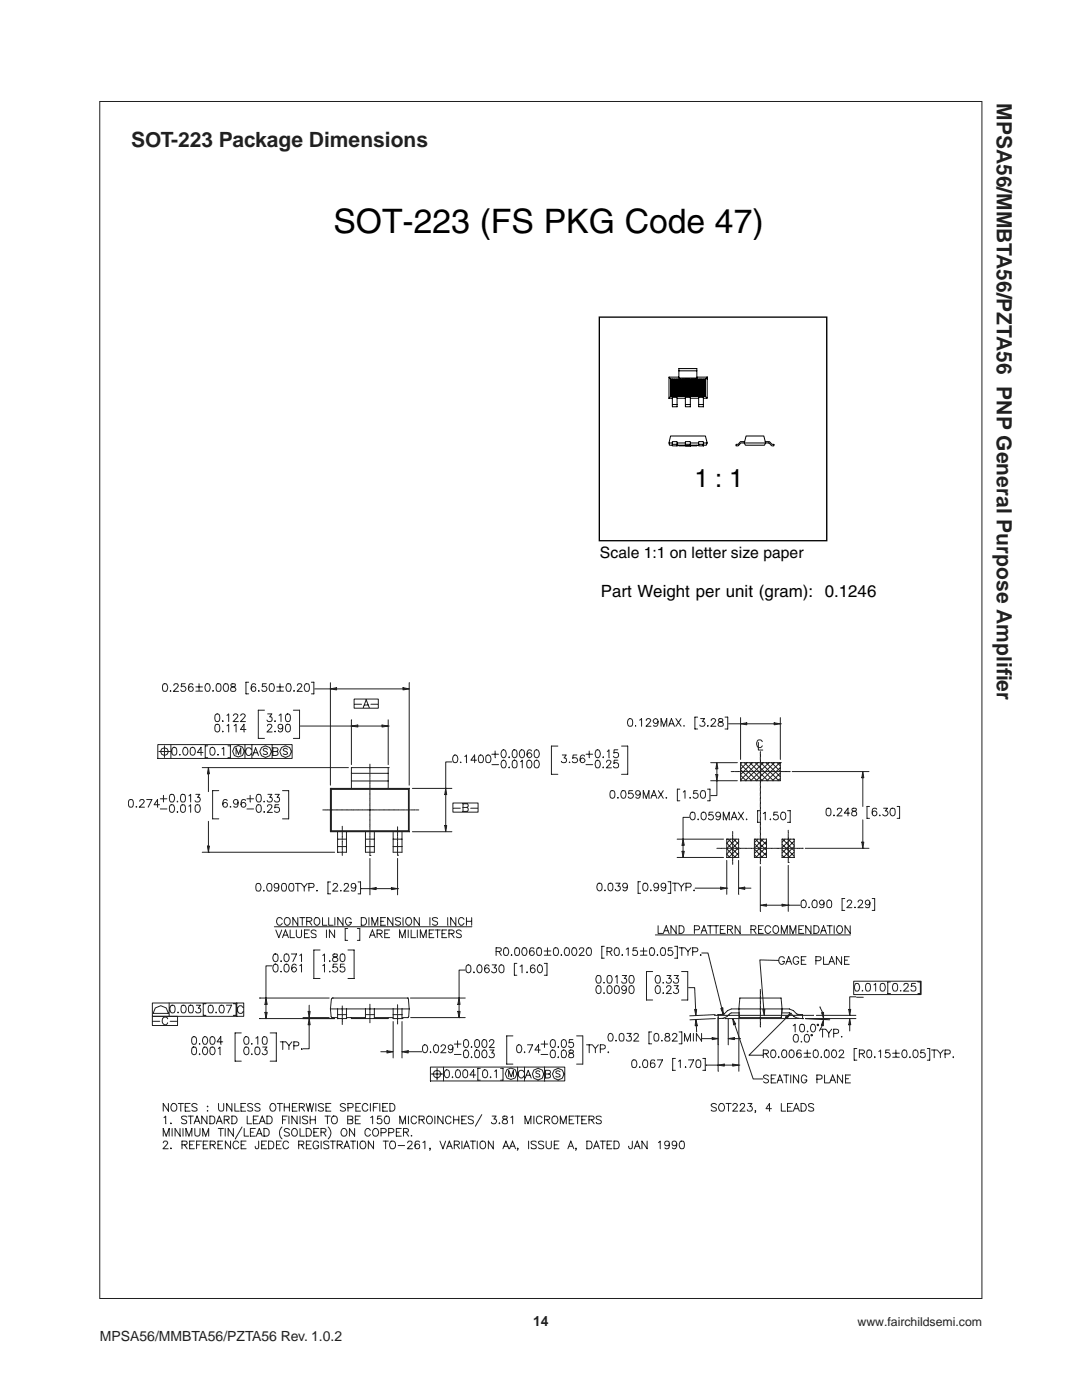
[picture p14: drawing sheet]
<svg xmlns="http://www.w3.org/2000/svg" width="216mm" height="279mm" viewBox="0 0 216 279" stroke-linecap="round" stroke-linejoin="round" font-family="sans-serif">
<defs><g id="words">
<text font-size="6.7" x="66.5" y="46.4">SOT-223 (FS PKG Code 47)</text>
<text font-size="5.1" x="138.6" y="97.3">1 : 1</text>
<g font-size="4.2" fill="#231f20">
<text x="198.9" y="20.6" transform="rotate(90 198.9 20.6)">MPSA56/MMBTA56/PZTA56 PNP General Purpose Amplif</text>
<text x="26.2" y="29.3">SOT-223 Package Dimensions</text>
<text x="198.9" y="133.2" transform="rotate(90 198.9 133.2)">ier</text>
</g>
<text font-size="3.4" x="119.9" y="119.1">Part Weight per unit (gram): 0.1246</text>
<text font-size="3.1" x="119.7" y="111.4">Scale 1:1 on letter size paper</text>
<g font-size="2.8" fill="#231f20">
<text x="19.9" y="267.6">MPSA56/MMBTA56/PZTA56 Rev. 1.0.2</text>
<text x="106.4" y="264.7">14</text>
</g>
<text font-size="2.4" fill="#231f20" x="171.1" y="264.7">www.fairchildsemi.com</text>
</g></defs>
<path d="M19.9 20.3h176v238.8h-176z" fill="none" stroke="#231f20" stroke-width=".2"/>
<path d="M25.6 135.8h164.9v93.8h-164.9z" fill="#fff"/>
<g fill="none" stroke="#231f20" stroke-width=".2">
<path d="M62.8 137.5h3.1M65.9 136.3v20.4M67.2 137.5h13.2M81.7 136.3l-.1 20.4M65.9 157.3v8.7h15.7l-.1-.2M65.9 157.3h15.8M65.9 157.3l.2 .2M66.1 157.5v8.3h15.4M66.1 157.5h15.4M70.1 153.2l.1 4.1M70.2 153.2h7.3v4.1M70.2 155.9h7.3"/>
<path d="M70.2 154.3h7.3M73.8 152.5v.6M73.8 153.2v.1M73.8 153.4v.7M73.8 154.3v.1M73.8 154.5v.7M73.8 155.3v.1M73.8 155.6v.7M73.8 156.4v.1M73.8 156.6v.7M73.8 157.4v.1M73.8 157.6v.7"/>
<path d="M73.8 158.4v.2M73.8 158.7v.7M73.8 159.5v.1M73.8 159.7v.7M81.5 157.5l.1-.2 .1 8.7M81.5 157.5v8.3M145.9 154h.4M146.4 154h.1M146.7 154h.7M147.5 154h.1M147.7 154h.7M147.8 152.2h7.9v3.6h-7.9z"/>
<path d="M147.8 154.7l1.1 1.1M147.8 153.6l2.2 2.2M147.8 152.5l3.3 3.3M148 152.2l-.2 .2M148.5 154h.1M148.5 152.2l3.2 3.2M148.8 154h.6M149.1 152.2l-1.3 1.3M149.5 154h.1M149.6 152.2l2.1 2.1M149.8 154h.7M150.2 152.2l-2.4 2.4"/>
<path d="M150.6 154h.1M150.7 152.2l1 1M150.8 154h.7M151.3 152.2l-3.5 3.5M151.6 154h.2M151.6 154l-1.8 1.8M151.7 152.9l.1-.1-3.1 3M151.8 159.3l-.1 .7M151.8 159.1l-.1 .1M151.8 158.2l-.1 .7M151.8 158l-.1 .1M151.8 157.2l-.1 .7"/>
<path d="M151.8 157l-.1 .1M151.8 156.2l-.1 .6M151.8 155.9l-.1 .2M151.8 155.1l-.1 .7M151.8 154.9l-.1 .1M151.8 154.1l-.1 .7M151.8 153.8l-.1 .2M151.8 153l-.1 .7M151.8 152l-.1 .7M151.8 151.8l-.1 .1M151.8 151l-.1 .7M151.8 150.7l-.1 .2"/>
<path d="M151.8 150l-.1 .6M151.8 153.9l-.2 .1M151.8 155l-.9 .8M151.8 155.4l.4 .4M151.8 154.3l1.4 1.5M151.8 153.2l2.5 2.6M151.8 152.2l3.6 3.6M151.9 154h.7M152.4 152.2l-.7 .6M152.7 154h.1M152.9 152.2l2.8 2.8M152.9 154h.7"/>
<path d="M153.4 152.2l-1.7 1.7M153.7 154h.1M153.9 154h.7M154 152.2l1.7 1.7M154.5 152.2l-2.8 2.8M154.7 154h.2M155 154h.7M155.1 152.2l.6 .6M155.6 152.2l-3.6 3.6M155.7 153.2l-2.7 2.6M155.7 154.3l-1.6 1.5M155.7 155.4l-.5 .4"/>
<path d="M155.8 154h.1M156 154h.7M156.8 154h.1M157 154h.5M64.4 161.6h.6M65.1 161.6h.1M65.3 161.6h.7M66.1 165.8l-.2 .2M66.1 161.6h.2M66.4 161.6h.7M67.2 161.6h.1M67.4 166v4.1"/>
<path d="M67.4 169h1.7M67.4 167.5h1.7M67.4 161.6h.7M68.2 161.6h.1M68.3 164.9v.6M68.3 165.7v.1M68.3 165.9v.7M68.3 166.7v.1M68.3 166.9v.7M68.3 167.8v.1M68.3 168v.7M68.3 168.8v.1"/>
<path d="M68.3 169v.7M68.3 169.8v.1M68.3 170v.7M68.4 161.6h.7M69.2 166l-.1 4.1h-1.7M69.2 161.6h.2M69.5 161.6h.7M70.3 161.6h.1M70.5 161.6h.7M71.3 161.6h.1M71.5 161.6h.7M72.3 161.6h.2"/>
<path d="M72.6 161.6h.7M72.9 166v4.1h1.8v-4.1M72.9 169h1.8M72.9 167.5h1.8M73.4 161.6h.1M73.6 161.6h.7M73.8 160.5v.2M73.8 160.8v.6M73.8 161.5v.2M73.8 161.8v.7M73.8 162.6v.1M73.8 162.8v.7"/>
<path d="M73.8 163.6v.2M73.8 163.9v.7M73.8 164.7v.1M73.8 164.9v.7M73.8 165.7v.1M73.8 165.9v.7M73.8 166.8v.1M73.8 167v.7M73.8 167.8v.1M73.8 168v.7M73.8 168.9v.1M73.8 169v.8"/>
<path d="M73.8 169.9v.1M73.8 170.1v.6M74.4 161.6h.2M74.7 161.6h.6M75.5 161.6h.1M75.7 161.6h.7M76.5 161.6h.1M76.7 161.6h.8M77.6 161.6h.1M77.8 161.6h.7M78.4 166v4.1h1.8v-4.1M78.4 169h1.8"/>
<path d="M78.4 167.5h1.8M78.6 161.6h.1M78.8 161.6h.7M79.3 165v.6M79.3 165.7v.1M79.3 165.9v.7M79.3 166.7v.1M79.3 167v.7M79.3 167.8v.1M79.3 168v.7M79.3 168.8v.2M79.3 169v.7"/>
<path d="M79.3 169.8v.2M79.3 170.1v.6M79.6 161.6h.1M79.9 161.6h.7M80.7 161.6h.1M80.9 161.6h.7M81.7 161.6h.1M81.9 161.6h.7M82.7 161.6h.1M83 161.6h.6M143 169.3h.6M143.7 169.3h.1"/>
<path d="M143.9 169.3h.7M144.8 169.3h.1M145 169.3h.7M145 170.5l.7 .6M145 169.4l1.7 1.7M145.3 167.5l1.8 1.8h.7M145.8 169.3h.1M145.8 167.5l-.8 .8 1 1M146.2 165.9v.5M146.2 166.6v.1M146.2 166.8v.7M146.2 167.6v.1"/>
<path d="M146.2 167.8v.7M146.2 168.7v.1M146.2 168.9v.7M146.2 169.7v.1M146.2 169.9v.7M146.2 170.7v.1M146.2 171v.7M146.2 171.8v.1M146.2 172v.5M146.4 167.5l1 1M146.7 169.3h-.7l1.4 1.4M146.8 169.3h.1"/>
<path d="M146.9 167.5l-1.9 1.8M147.1 169.3l.3 .3M147.4 167.5h-2.4v3.6h2.4v-3.6M147.4 168l-2.4 2.4M147.4 169.1l-2 2M147.4 170.2l-.9 .9M147.9 169.3h.1M148.1 169.3h.7M148.9 169.3h.1M149.2 169.3h.6M149.9 169.3h.1M150.2 169.3h.7"/>
<path d="M150.5 168.4l1.2 1.2 .1-.2M150.5 169.4l1.7 1.7M150.5 167.5h2.4v3.6h-2.4zM150.5 170.6l.6 .5M150.7 167.5l1 1M151 169.3h.1M151.2 169.3h.7M151.2 167.5l-.7 .7M151.8 171.8l-.1 .6M151.8 171.5l-.1 .2M151.8 170.7l-.1 .7M151.8 170.5l-.1 .1"/>
<path d="M151.8 169.7l-.1 .7M151.8 168.7l-.1 .6M151.8 168.4l-.1 .2M151.8 167.6l-.1 .7M151.8 167.4l-.1 .1M151.8 166.6l-.1 .7M151.8 166.3l-.1 .1M151.8 165.5l-.1 .7M151.8 165.3l-.1 .1M151.8 164.5l-.1 .7M151.8 164.3l-.1 .1M151.8 163.5l-.1 .7"/>
<path d="M151.8 163.2l-.1 .1M151.8 162.4l-.1 .7M151.8 162.2l-.1 .1M151.8 161.3l-.1 .8M151.8 161.1l-.1 .1M151.8 160.3l-.1 .7M151.8 160.1l-.1 .1M151.8 169.1l-1.3 1.2M151.8 170.2l-1 .9M151.8 169.6l1.1 1.2M151.8 168.5l1.1 1.2M151.8 167.5l1.1 1.1"/>
<path d="M152 169.3h.1M152.3 169.3h.6M152.3 167.5l-1.8 1.7M152.9 167.5h.1M152.9 167.9l-1.2 1.2M152.9 169l-1.2 1.2M152.9 170.1l-1 1M153 169.3h.1M153.3 169.3h.7M154.1 169.3h.1M154.3 169.3h.7M155.1 169.3h.2"/>
<path d="M155.4 169.3h.7M156.1 169.6l1.5 1.5M156.1 167.5h2.4v3.6h-2.4zM156.1 170.7l.4 .4M156.1 168.5l2.4 2.4M156.2 169.3h.1M156.2 167.5l2.3 2.3M156.4 169.3h.7M156.6 167.5l-.5 .6M157 169.3l-.9 .9M157.2 169.3h.1M157.2 167.5l1.3 1.2"/>
<path d="M157.3 165.7v.4M157.3 166.2v.1M157.3 166.5v.7M157.3 167.3v.1M157.3 167.5v.7M157.3 168.3v.1M157.3 168.6v.6M157.3 169.3v.2M157.3 169.6v.7M157.3 170.4v.1M157.3 170.6v.7M157.3 171.4v.2"/>
<path d="M157.3 171.7v.4M157.4 169.3h.7M157.7 167.5l-1.6 1.6M158.2 169.3h.2M158.3 167.5l.2 .1M158.5 169.3h.7M158.5 167.9l-1.5 1.4M158.5 169l-2.2 2.1M158.5 170l-1.1 1.1M159.3 169.3h.1M159.5 169.3h.6M147.6 199.2h8.3l.2 2.2-.2 1.7h-8.3l-.2-1.7z"/>
<path d="M151.7 197.5l.1 .4M151.7 198l.1 .1M151.7 198.2l.1 .7M151.7 199l.1 .2M151.7 199.3l.1 .7M65.9 201.4l.2-2 .2-.2 15.2 .1a8.9 8.9 0 0 1 0 3.7l-1.3 .1M65.9 201.4l.2 1.6 1.3 .1M65.9 201.4h15.8M67.4 201.4v1.9M67.4 202.5h1.8M68.3 200.8v.6M68.3 201.5v.1"/>
<path d="M68.3 201.7v.7M68.3 202.5v.2M68.3 202.8v.7M68.3 203.6v.1M68.3 203.8v.7M69.1 201.4l.1 1.9h-1.8M69.1 203.1h3.8M70.1 203.1l.1 .2M72.9 201.4v1.9M72.9 202.5h1.8M73.8 200.4v.7M73.8 201.2v.1"/>
<path d="M73.8 201.4v.7M73.8 202.2v.1M73.8 202.4v.7M73.8 203.2v.1M73.8 203.5v.6M74.7 203.1h3.7M74.7 201.4v1.9M77.5 203.1v.2h-7.4M78.4 201.4v1.9h1.8v-1.9M78.4 202.5h1.8M79.3 200.5v.7M79.3 201.4v.1"/>
<path d="M79.3 201.6v.6M79.3 202.4v.1M79.3 202.6v.7M79.3 203.4v.1M79.3 203.7v.7M142.6 202.6h19.7M147.5 202.1h-1.5l-.9 .8-.8 .3-1 .1v-.8M151.7 200.1l.1 .1M151.7 200.3l.1 .7M151.7 201.1l.1 .2M151.7 201.4l.1 .6M151.7 202.2l.1 .1"/>
<path d="M151.7 202.4l.1 .7M151.7 203.2l.1 .1M151.7 203.4l.1 .7M151.7 204.3l.1 .1M151.7 204.5l.1 .5M156 202.1h1.5M157.5 202.1l.9 .8 .8 .3 .9 .1v-.8l-1.1-.2-.7-.6-.8-.3h-11.5l-.8 .3-.7 .6-1.2 .2"/>
</g>
<path d="M80.4 137.2l1.2 .3-1.2 .2z" fill="#231f20"/>
<path d="M80.4 137.2l1.2 .3-1.2 .2z" fill="none" stroke="#231f20" stroke-width=".2"/>
<path d="M65.9 137.5l1.3-.3v.5z" fill="#231f20"/>
<g fill="none" stroke="#231f20" stroke-width=".2">
<path d="M32.6 136.5a.53 .53 0 0 1 .8 .2 .74 .74 0 0 1 0 .9 .74 .74 0 0 1-.8 .3l-.2-.6zM34 137.8v.2zM34.7 136.8l.1-.3 .5-.1 .3 .5-1 1.1h1M37 136.4h-.8v.7a.54 .54 0 0 1 .8 0 .54 .54 0 0 1-.1 .8 .54 .54 0 0 1-.8-.2M38.5 136.6l-.1-.1a.53 .53 0 0 0-.7 .2 .84 .84 0 0 0 .3 1.3 .48 .48 0 0 0 .6-.5 .48 .48 0 0 0-.5-.5 .48 .48 0 0 0-.5 .5M39.1 137.1h1.3M39.1 137.9h1.3M39.7 136.4v1.4M41.1 136.5a.49 .49 0 0 1 .7 .2 .73 .73 0 0 1 .1 .9 .73 .73 0 0 1-.8 .3 1.14 1.14 0 0 1 0-1.4zM42.5 137.8v.2zM43.5 136.4a.93 .93 0 0 0 0 1.6h.2a.93 .93 0 0 0 0-1.6h-.1M44.8 136.5a.55 .55 0 0 1 .7 .2l.1 .4a.64 .64 0 0 1-.6 .9 .96 .96 0 0 1-.2-1.5z"/>
<path d="M46.4 136.4l-.2 .1a.32 .32 0 0 0-.1 .3 .32 .32 0 0 0 .2 .2l.5 .2a.44 .44 0 0 1 .1 .7l-.5 .1a.42 .42 0 0 1-.4-.4 .42 .42 0 0 1 .2-.4l.6-.2 .2-.2-.1-.3-.5-.1M49.1 138.5h.5M49.6 136.2h-.5v2.3M51 136.6l-.1-.1a.49 .49 0 0 0-.7 .2 .84 .84 0 0 0 .4 1.3 .48 .48 0 0 0 .5-.5 .48 .48 0 0 0-.5-.5 .48 .48 0 0 0-.5 .5M51.6 137.8v.2zM53.1 136.4h-.7l-.1 .7a.54 .54 0 0 1 .8 0 .54 .54 0 0 1-.1 .8 .54 .54 0 0 1-.8-.2M53.9 136.5a.53 .53 0 0 1 .7 .2 .74 .74 0 0 1 .1 .9 .74 .74 0 0 1-.8 .3l-.2-.6zM55.2 137.1h1.4M55.2 137.9h1.4M55.9 136.4v1.4M57.3 136.5a.49 .49 0 0 1 .7 .2l.1 .4a.77 .77 0 0 1-.4 .9h-.2a.96 .96 0 0 1-.2-1.5zM58.7 137.8v.2z"/>
<path d="M59.3 136.8l.2-.3 .4-.1 .3 .5-.9 1.1h1M61 136.5a.55 .55 0 0 1 .7 .2v.4a.64 .64 0 0 1-.6 .9 .96 .96 0 0 1-.1-1.5zM62.1 136.2h.5v2.3h-.5M65.9 137.5l1.3-.3v.5zM81.6 137.5h.1M59.9 144.9h10.2M65.9 157.3h.1M70.2 143.7l-.1 8.9M71.4 144.9h4.8M77.5 143.7v8.9M81.6 157.3h.1"/>
</g>
<path d="M76.2 144.7l1.3 .2-1.3 .2z" fill="#231f20"/>
<path d="M76.2 144.7l1.3 .2-1.3 .2z" fill="none" stroke="#231f20" stroke-width=".2"/>
<path d="M70.1 144.9l1.3-.2v.4z" fill="#231f20"/>
<g fill="none" stroke="#231f20" stroke-width=".2">
<path d="M40.4 153.2h29.1M41.6 154.4v3.6M43.1 142.6a.47 .47 0 0 1 .7 .2l.1 .3a.64 .64 0 0 1-.6 .9 .81 .81 0 0 1-.4-1.2zM43.1 144.6a.53 .53 0 0 1 .7 .2l.1 .4a.69 .69 0 0 1-.4 .9l-.4-.1-.2-.2v-.6zM44.4 146h.1zM44.4 143.9v.1zM45.3 142.8l.3-.3v1.5M45.3 144.8l.3-.3v1.6M46.6 142.8l.3-.3h.3l.2 .1 .1 .3-1 1.1h1M46.7 144.8l.4-.3v1.6M48 142.8l.3-.3h.3l.3 .4-.9 1.1h1M49.1 145.6h-1.1l.7-1.1v1.6"/>
<path d="M52.8 141.7h-1.3v5.7h1.3M53.4 144.9l.1-.3 .5-.1 .3 .5-1 1.1h1M53.4 142.5h.9l-.5 .6a.52 .52 0 0 1 .5 .5 .52 .52 0 0 1-.5 .5 .52 .52 0 0 1-.5-.4M54.8 146h.1zM54.9 143.9v.1zM55.7 142.8l.4-.3v1.5M56.4 145a.47 .47 0 0 1-.7 .4 .47 .47 0 0 1-.1-.8 .47 .47 0 0 1 .8 .1v.3a.71 .71 0 0 1-.6 1.1l-.2-.3M57.4 142.5a.93 .93 0 0 0 0 1.5h.1a.81 .81 0 0 0 .4-1.2l-.5-.3M57.4 144.5a.93 .93 0 0 0 0 1.6l.3-.1 .2-.6a.62 .62 0 0 0-.5-.9M58.5 141.7h1.3v5.7h-1.3M70.1 144.9l1.3-.2v.4zM70.1 153.2h.1"/>
<path d="M77.5 153.2h.1M77.5 144.9h.1M40.4 170.1h26.4M41.6 163.9v5"/>
</g>
<path d="M41.6 153.2l.2 1.2h-.4z" fill="#231f20"/>
<path d="M41.6 153.2l.2 1.2h-.4z" fill="none" stroke="#231f20" stroke-width=".2"/>
<path d="M41.4 168.9h.4l-.2 1.2z" fill="#231f20"/>
<g fill="none" stroke="#231f20" stroke-width=".2">
<path d="M25.8 159.6a.53 .53 0 0 1 .8 .3v.3a.64 .64 0 0 1-.5 .9 .81 .81 0 0 1-.4-1.2zM27.9 159.9l.1-.3h.5l.3 .4-1 1.1h1M29.3 159.6h1l-.7 1.5M32 159.4h1.3M32.6 158.7v1.4M34 158.6a.53 .53 0 0 1 .7 .2 .74 .74 0 0 1 .1 .9 .74 .74 0 0 1-.8 .3l-.2-.6zM35.4 159.9v.2zM36.4 158.5a.93 .93 0 0 0 0 1.6h.2a.81 .81 0 0 0 .4-1.3l-.2-.2-.3-.1M37.7 158.8l.3-.3v1.6M39.1 158.5h.8l-.5 .6a.52 .52 0 0 1 .5 .7 .52 .52 0 0 1-.8 .2l-.2-.2M43.7 157.8h-1.3v5.6h1.3M45.3 159.8l-.1-.2a.49 .49 0 0 0-.7 .3 .84 .84 0 0 0 .4 1.2 .48 .48 0 0 0 .5-.5 .48 .48 0 0 0-.5-.5 .48 .48 0 0 0-.5 .5"/>
<path d="M49 159.8l-.1-.2a.53 .53 0 0 0-.7 .3 .84 .84 0 0 0 .3 1.2 .48 .48 0 0 0 .6-.5 .48 .48 0 0 0-.5-.5 .48 .48 0 0 0-.5 .5M49.3 159.4h1.3M49.9 158.7l.1 1.4M51.3 158.6a.55 .55 0 0 1 .8 .2v.4a.64 .64 0 0 1-.6 .9 .96 .96 0 0 1-.2-1.5zM52.7 159.9v.2zM53.5 158.5h.8l-.5 .6a.52 .52 0 0 1 .5 .7 .52 .52 0 0 1-.8 .2l-.2-.2M54.9 158.5h.8l-.4 .6a.51 .51 0 0 1 .5 .5 .51 .51 0 0 1-.4 .5 .51 .51 0 0 1-.6-.3M56.4 157.8h1.2v5.6h-1.2M70.1 153.2h.1M82.3 157.3h7.9M88.9 158.6v6.2M90.2 152.1h-1.3v5.2"/>
<path d="M27.2 160.9v.2v-.2M31.8 160.6h-1.1l.7-1 .1 1.5M32 161.4h1.3M34 160.7a.52 .52 0 0 1 .7 .2 .78 .78 0 0 1-.5 1.2l-.3-.3-.1-.6zM35.3 162h.2zM36.4 160.6a.93 .93 0 0 0 0 1.5l.4-.1 .2-.6a.62 .62 0 0 0-.6-.8h.1M37.7 160.9l.3-.3v1.5M39.1 160.7a.53 .53 0 0 1 .8 .2 .78 .78 0 0 1-.5 1.2l-.4-.3-.1-.6zM41.4 168.9h.4l-.2 1.2zM41.6 170.1h.1M46 160.9v.2v-.2M47.5 160.1a.47 .47 0 0 1-.7 .3 .47 .47 0 0 1-.1-.7 .47 .47 0 0 1 .8 .1v.3a.71 .71 0 0 1-.5 1l-.3-.2"/>
<path d="M49.3 161.4h1.3M51.3 160.7a.55 .55 0 0 1 .8 .2v.9a.48 .48 0 0 1-.5 .3 .48 .48 0 0 1-.4-.3 1.13 1.13 0 0 1 .1-1.1zM52.6 162h.2zM53.4 160.9l.3-.3 .5 .1 .1 .3-.2 .4-.8 .7h1M55.6 160.6h-.7l-.1 .6a.53 .53 0 0 1 .8 0 .53 .53 0 0 1 0 .8 .53 .53 0 0 1-.8-.2M67.4 170.1h.1M82.3 166h7.9"/>
</g>
<path d="M88.7 164.8h.4l-.2 1.2z" fill="#231f20"/>
<path d="M88.7 164.8h.4l-.2 1.2z" fill="none" stroke="#231f20" stroke-width=".2"/>
<path d="M88.9 157.3l.2 1.3h-.4z" fill="#231f20"/>
<g fill="none" stroke="#231f20" stroke-width=".2">
<path d="M81.6 157.3h.1M88.9 157.3l.2 1.3h-.4zM88.9 157.3h.1M90.6 150.8a.43 .43 0 0 1 .7 .2 .74 .74 0 0 1 .1 .7 .74 .74 0 0 1-.6 .5h-.2a1.08 1.08 0 0 1 0-1.4zM91.8 152.2h.2zM92.7 151l.4-.3v1.5M95.1 151.7h-1.1l.7-1v1.5M95.6 150.8a.47 .47 0 0 1 .8 .2 .72 .72 0 0 1 .1 .8 .72 .72 0 0 1-.9 .4l-.2-.6zM97.1 150.8a.47 .47 0 0 1 .8 .2 .72 .72 0 0 1 0 .8 .72 .72 0 0 1-.8 .4l-.2-.6zM98.2 150.5h1.3M98.2 152.6h1.3M98.8 149.9v1.3"/>
<path d="M100.2 149.7l.2-.1a.82 .82 0 0 1 .6 .8 .82 .82 0 0 1-.6 .8 .98 .98 0 0 1-.2-1.5zM100.2 151.8a.43 .43 0 0 1 .7 .2 .73 .73 0 0 1 .1 .8 .73 .73 0 0 1-.8 .4 1.08 1.08 0 0 1 0-1.4zM101.5 151.1h.2zM101.6 153.1v.1zM102.6 149.6a.98 .98 0 0 0 0 1.6l.4-.1 .2-.6a.67 .67 0 0 0-.6-.9M102.6 151.7l-.4 .3v.4a.62 .62 0 0 0 .5 .8 .81 .81 0 0 0 .4-1.2l-.5-.3M103.9 149.7l.3-.1a.92 .92 0 0 1 0 1.6h-.1a.98 .98 0 0 1-.2-1.5zM103.9 152l.3-.3v1.5M105.3 151.8a.47 .47 0 0 1 .7 .2 .74 .74 0 0 1 .1 .9 .74 .74 0 0 1-.8 .3l-.2-.6zM106 149.9l-.3-.3a.83 .83 0 0 0-.6 .8 .83 .83 0 0 0 .6 .8 .48 .48 0 0 0 .4-.5 .48 .48 0 0 0-.4-.4 .48 .48 0 0 0-.5 .4M106.8 149.7l.2-.1a.82 .82 0 0 1 .6 .8 .82 .82 0 0 1-.6 .8l-.4-.3v-.6zM106.8 151.8a.47 .47 0 0 1 .7 .2 .74 .74 0 0 1 .1 .9 .74 .74 0 0 1-.8 .3l-.2-.6z"/>
<path d="M110 154.5h1.3M111.3 148.9h-1.3l.1 5.6M112.2 150.7h.8l-.5 .6a.52 .52 0 0 1 .5 .7 .52 .52 0 0 1-.9 .1l-.1-.1M113.6 152.1l.1 .1zM115.1 150.7h-.7l-.1 .7a.56 .56 0 0 1 .8-.1 .56 .56 0 0 1-.1 .9 .56 .56 0 0 1-.8-.2M116.6 150.9v-.1a.47 .47 0 0 0-.8 .2 .84 .84 0 0 0 .4 1.2 .47 .47 0 0 0 .5-.4 .47 .47 0 0 0-.5-.5 .47 .47 0 0 0-.5 .4M116.9 150.5h1.4M116.9 152.6h1.4M117.6 149.9v1.3M118.9 149.7l.3-.1a.82 .82 0 0 1 .6 .8 .82 .82 0 0 1-.6 .8 1.03 1.03 0 0 1-.3-1.5zM118.9 151.8a.47 .47 0 0 1 .8 .2 .74 .74 0 0 1 0 .9 .74 .74 0 0 1-.8 .3l-.1-.6zM120.3 151.1h.1z"/>
<path d="M120.4 153.1v.1zM121 152.1l.3-.4h.3l.3 .3a1.96 1.96 0 0 1-.9 1.2h1M121.2 150l.3-.4 .1 1.6M123.3 149.6h-.8v.7a.54 .54 0 0 1 .8 .1 .54 .54 0 0 1-.1 .8 .54 .54 0 0 1-.8-.3M123.3 151.7h-.8v.7a.54 .54 0 0 1 .8 0 .54 .54 0 0 1-.1 .8 .54 .54 0 0 1-.8-.3M124 148.9h1.3v5.6h-1.3M72.1 177.3h1.7M73.8 171.3v7.3M75 177.3h3.1M79.3 171.3v7.3M81.6 166h.1"/>
</g>
<path d="M78.1 177.2l1.2 .1-1.2 .2z" fill="#231f20"/>
<path d="M78.1 177.2l1.2 .1-1.2 .2z" fill="none" stroke="#231f20" stroke-width=".2"/>
<path d="M73.8 177.3l1.2-.1v.3z" fill="#231f20"/>
<g fill="none" stroke="#231f20" stroke-width=".2">
<path d="M51.2 176.4a.53 .53 0 0 1 .8 .2 .74 .74 0 0 1 0 .9 .74 .74 0 0 1-.8 .3l-.2-.6zM52.6 177.7v.1zM53.5 176.4a.55 .55 0 0 1 .7 .2l.1 .4a.64 .64 0 0 1-.6 .8 .96 .96 0 0 1-.2-1.4zM55.6 176.8a.47 .47 0 0 1-.7 .4 .47 .47 0 0 1-.1-.8 .47 .47 0 0 1 .8 .1v.3a.71 .71 0 0 1-.6 1l-.2-.2M56.4 176.4a.55 .55 0 0 1 .7 .2l.1 .4a.64 .64 0 0 1-.6 .8 .81 .81 0 0 1-.4-1.2zM57.8 176.4a.55 .55 0 0 1 .8 .2v.4a.64 .64 0 0 1-.6 .8 .96 .96 0 0 1-.2-1.4zM58.9 176.3h1.1M59.4 176.3l.1 1.5M60.1 176.3l.6 .8v.7M61.3 176.3l-.6 .8M61.6 177.1h.9l.2-.3-.2-.4-.9-.1v1.5M63.3 177.7v.1z"/>
<path d="M66 176h-.6v2.4h.6M66.5 176.7l.1-.3 .5-.1 .3 .5-1 1h1M68 177.7v.1zM68.7 176.7l.1-.3 .4-.1 .3 .2v.3l-.9 1h1M71 176.8a.47 .47 0 0 1-.6 .4 .47 .47 0 0 1-.2-.7 .47 .47 0 0 1 .7 0 1.44 1.44 0 0 1-.1 1.3h-.4l-.3-.2M71.4 176h.5v2.4h-.5M73.8 177.3l1.2-.1v.3zM73.8 170.7h.1M79.3 170.7h.1M79.3 177.3h.1M51.9 199.2h13.8M54.3 192.8h-1.2v6.4"/>
<path d="M51.9 203.3h14.9M53.1 200.5v1.5"/>
</g>
<path d="M52.9 202h.4l-.2 1.3z" fill="#231f20"/>
<path d="M52.9 202h.4l-.2 1.3z" fill="none" stroke="#231f20" stroke-width=".2"/>
<path d="M53.1 199.2l.2 1.3h-.4z" fill="#231f20"/>
<g fill="none" stroke="#231f20" stroke-width=".2">
<path d="M53.1 199.2l.2 1.3h-.4zM54.9 190.4a.82 .82 0 0 0-.5 .8 .82 .82 0 0 0 .6 .7 1.01 1.01 0 0 0 .3-1.5h-.4M54.9 192.4a.86 .86 0 0 0-.5 .9 .86 .86 0 0 0 .6 .7 .92 .92 0 0 0 0-1.6h-.1M56 193.9h.2zM56.1 191.8v.1zM56.9 190.4a.53 .53 0 0 1 .7 .3 .7 .7 0 0 1 .1 .8 .7 .7 0 0 1-.8 .3l-.2-.5zM56.9 192.5a.47 .47 0 0 1 .7 .2 .84 .84 0 0 1-.5 1.3 1.03 1.03 0 0 1-.2-1.5zM58.1 190.4h1.1l-.8 1.5M59.1 192.7l-.1-.2a.47 .47 0 0 0-.7 .2 .78 .78 0 0 0 .4 1.3 .48 .48 0 0 0 .5-.5 .48 .48 0 0 0-.5-.5 .48 .48 0 0 0-.5 .4M59.8 190.7l.4-.3v1.5M59.8 192.7l.4-.3v1.6M63.9 189.6h-1.3v5.7h1.3"/>
<path d="M64.4 190.7l.3-.3v1.5M64.4 192.7l.3-.3v1.6M65.7 193.9h.2zM65.8 191.8v.1zM66.3 199.2h.1M66.5 190.4v.5l.7 .2a.44 .44 0 0 1 .1 .7 .54 .54 0 0 1-.6 .1 .54 .54 0 0 1-.3-.5 .78 .78 0 0 1 .9-.5v-.5zM67.3 192.4h-.8l-.1 .7a.55 .55 0 0 1 .9-.1 .55 .55 0 0 1-.1 .9 .55 .55 0 0 1-.8-.3M68 190.4a.55 .55 0 0 1 .8 .3v.3a.64 .64 0 0 1-.5 .9 1.02 1.02 0 0 1-.3-1.5zM68.7 192.4h-.8v.7a.53 .53 0 0 1 .8-.1 .53 .53 0 0 1-.1 .8 .53 .53 0 0 1-.7-.2M69.4 189.6h1.3v5.7h-1.3M53.1 203.3h.1M60.5 203.3h6.3"/>
<path d="M60.5 203.1h5.2M61.7 204.5v4.8h-1.2M61.7 200.6v1.2M67.4 203.3h.1"/>
</g>
<path d="M61.5 201.8h.4l-.2 1.3z" fill="#231f20"/>
<path d="M61.5 201.8h.4l-.2 1.3z" fill="none" stroke="#231f20" stroke-width=".2"/>
<path d="M61.7 203.3l.2 1.2h-.4z" fill="#231f20"/>
<g fill="none" stroke="#231f20" stroke-width=".2">
<path d="M81.9 199.2h10.9M92.8 193.6h-1.2v5.6M38.6 206.9a.94 .94 0 0 0 0 1.5h.2a.81 .81 0 0 0 .4-1.2l-.5-.3M38.6 209a.85 .85 0 0 0-.4 .8 .85 .85 0 0 0 .6 .7 1.01 1.01 0 0 0 .2-1.5h-.3M39.8 208.3v.1zM39.8 210.3v.2zM40.7 207a.43 .43 0 0 1 .6 .2 .73 .73 0 0 1 .1 .8 .73 .73 0 0 1-.7 .4 1.08 1.08 0 0 1 0-1.4zM40.7 209a.49 .49 0 0 1 .6 .3 .69 .69 0 0 1 .1 .8 .69 .69 0 0 1-.7 .3 1.06 1.06 0 0 1 0-1.4zM42.1 207a.47 .47 0 0 1 .7 .2 .74 .74 0 0 1 .1 .8 .74 .74 0 0 1-.8 .4l-.2-.6zM42.1 209a.53 .53 0 0 1 .7 .3 .7 .7 0 0 1 .1 .8 .7 .7 0 0 1-.8 .3l-.2-.6zM43.6 209.3l.3-.3 .1 1.5M44.4 207.9h-1.1l.8-1v1.5"/>
<path d="M48.1 206.1h-1.2v5.7h1.2M48.9 207a.48 .48 0 0 1 .7 .2l.1 .4a.62 .62 0 0 1-.6 .8 .92 .92 0 0 1-.2-1.4zM48.9 209a.55 .55 0 0 1 .7 .3l.1 .3a.64 .64 0 0 1-.6 .9 .96 .96 0 0 1-.2-1.5zM50.2 208.4h.1zM50.2 210.4h.1zM51 207.2l.4-.3v1.5M51 209a.53 .53 0 0 1 .8 .3 .7 .7 0 0 1 .1 .8 .7 .7 0 0 1-.9 .3l-.1-.6zM52.4 209h.9l-.5 .6a.49 .49 0 0 1 .5 .5 .49 .49 0 0 1-.6 .4l-.4-.3M52.7 206.9a.94 .94 0 0 0 0 1.5h.2a.81 .81 0 0 0 .4-1.2l-.5-.3M53.9 206.1h1.2v5.7h-1.2M55.9 207.9h1.1M56.4 207.9v1.6"/>
<path d="M57.1 207.9l.6 .8v.8M58.2 207.9l-.5 .8M58.6 208.7h.7a.4 .4 0 0 0 .3-.4 .4 .4 0 0 0-.3-.4h-.7v1.6M60.2 209.3v.2zM61.7 203.3l.2 1.2h-.4zM61.7 203.3h.1M66.3 203.1h.1M67.4 203.3h.1M81.9 203.1h10.9M91.6 200.5v1.3"/>
</g>
<path d="M91.4 201.8h.4l-.2 1.3z" fill="#231f20"/>
<path d="M91.4 201.8h.4l-.2 1.3z" fill="none" stroke="#231f20" stroke-width=".2"/>
<path d="M91.6 199.2l.2 1.3h-.4z" fill="#231f20"/>
<g fill="none" stroke="#231f20" stroke-width=".2">
<path d="M81.3 199.2h.1M91.6 199.2l.2 1.3h-.4zM93.2 192.7a.48 .48 0 0 1 .7 .2v.9a.48 .48 0 0 1-.4 .3 .48 .48 0 0 1-.5-.3v-.5zM94.6 194v.1zM95.4 192.7l.3-.1a.92 .92 0 0 1 0 1.5h-.1a.98 .98 0 0 1-.2-1.4zM97.6 192.8l-.1-.1a.47 .47 0 0 0-.7 .2 .78 .78 0 0 0 .4 1.2 .48 .48 0 0 0 .4-.5 .48 .48 0 0 0-.4-.4 .48 .48 0 0 0-.5 .4M98.2 192.6h.8l-.4 .6a.51 .51 0 0 1 .4 .8 .51 .51 0 0 1-.9-.2M99.8 192.7a.48 .48 0 0 1 .7 .2v.9a.48 .48 0 0 1-.4 .3 .48 .48 0 0 1-.5-.3 1.13 1.13 0 0 1 .2-1.1zM103.1 192.3h-.5v2.3h.5M103.8 192.9l.4-.3v1.5M105.2 194v.1v-.1M106.7 192.8l-.1-.1a.48 .48 0 0 0-.7 .2l-.1 .4a.61 .61 0 0 0 .5 .8 .48 .48 0 0 0 .5-.4 .48 .48 0 0 0-.4-.5 .48 .48 0 0 0-.6 .4"/>
<path d="M107.5 192.7a.43 .43 0 0 1 .7 .2 .8 .8 0 0 1-.5 1.2 .98 .98 0 0 1-.2-1.4zM108.6 192.3h.5v2.3h-.5M76 209.9h1.2M78.4 203.9v7.2M80.2 203.9v7.2M81.3 203.1h.1M81.5 209.9h2.7M91.6 203.1h.1"/>
</g>
<path d="M77.2 209.7l1.2 .2-1.2 .2z" fill="#231f20"/>
<path d="M77.2 209.7l1.2 .2-1.2 .2z" fill="none" stroke="#231f20" stroke-width=".2"/>
<path d="M80.2 209.9l1.3-.2v.4z" fill="#231f20"/>
<g fill="none" stroke="#231f20" stroke-width=".2">
<path d="M78.4 203.3h.1M80.2 209.9l1.3-.2v.4zM80.2 203.3h.1M80.2 209.9h.1M84.5 208.6a.47 .47 0 0 1 .7 .2 .84 .84 0 0 1-.4 1.3 1.03 1.03 0 0 1-.3-1.5zM85.9 209.9v.2v-.2M86.7 208.6a.48 .48 0 0 1 .8 .2v.4a.68 .68 0 0 1-.6 .9 .98 .98 0 0 1-.2-1.5zM88 208.9l.3-.4 .5 .2 .1 .3-.2 .4-.7 .7h1M90.4 209.1a.47 .47 0 0 1-.7 .3 .47 .47 0 0 1-.1-.7 .47 .47 0 0 1 .7 .1l.1 .3a.74 .74 0 0 1-.6 1l-.3-.3M90.7 208.4h1.3M90.7 210.4h1.3M91.3 207.7v1.4"/>
<path d="M92.7 207.6a.47 .47 0 0 1 .7 .2 .72 .72 0 0 1 .1 .9 .72 .72 0 0 1-.8 .3l-.2-.6zM92.7 209.7a.47 .47 0 0 1 .7 .1 .74 .74 0 0 1 .1 .9 .74 .74 0 0 1-.8 .3l-.2-.6zM94 209h.2zM94 211h.2zM95.1 207.5a.98 .98 0 0 0 0 1.6l.4-.1 .2-.6-.1-.6-.5-.3M95.1 209.6a.93 .93 0 0 0 0 1.5h.1a.81 .81 0 0 0 .4-1.3l-.5-.2M96.4 207.6l.3-.1a.92 .92 0 0 1 0 1.6h-.1a.98 .98 0 0 1-.2-1.5zM96.4 209.7l.3-.1a1.01 1.01 0 0 1 .3 1.4 .53 .53 0 0 1-.8-.2 1.03 1.03 0 0 1 .2-1.1zM97.7 207.9l.3-.4 .5 .1v.3l-.1 .4-.8 .8h1M97.8 209.6h.7l-.4 .5h.3a.52 .52 0 0 1 0 .9 .52 .52 0 0 1-.8-.2M102.3 206.7h-1.2v5.7h1.2M103.3 208.6a.47 .47 0 0 1 .7 .2 .84 .84 0 0 1-.5 1.3 1.03 1.03 0 0 1-.2-1.5z"/>
<path d="M104.7 209.9v.2zM105.3 208.5h1l-.8 1.6M107.8 209.6h-1.1l.8-1.1v1.6M108 208.4h1.3M108 210.4h1.3M108.7 207.7v1.4M110 207.6a.48 .48 0 0 1 .8 .2v1a.48 .48 0 0 1-.5 .3 .48 .48 0 0 1-.4-.3 1.13 1.13 0 0 1 .1-1.2zM110 209.7a.48 .48 0 0 1 .8 .1v.4a.64 .64 0 0 1-.6 .9 .92 .92 0 0 1-.2-1.4zM111.3 209h.2zM111.4 210.9v.2zM112.2 207.6a.47 .47 0 0 1 .7 .2 .72 .72 0 0 1 .1 .9 .72 .72 0 0 1-.8 .3l-.2-.6zM112.2 209.7a.47 .47 0 0 1 .7 .1 .74 .74 0 0 1 .1 .9 .74 .74 0 0 1-.8 .3l-.2-.6z"/>
<path d="M113.6 209.7l-.1 .2 .2 .2a.55 .55 0 0 1 .7 .3 .55 .55 0 0 1-.1 .6l-.5 .1a.45 .45 0 0 1-.3-.5 .45 .45 0 0 1 .4-.4l.4-.1 .1-.4a.56 .56 0 0 0-.8 0zM114.3 207.5h-.7l-.1 .7a.53 .53 0 0 1 .8-.1 .53 .53 0 0 1 0 .8 .53 .53 0 0 1-.8-.1M115.1 206.7h1.2v5.7h-1.2M117 208.5h1.1M117.6 208.5v1.6M118.2 208.5l.6 .8v.8M119.4 208.5l-.6 .8M119.8 209.4h.6l.3-.2v-.5l-.3-.2h-.6v1.6M121.4 209.9v.2zM140.9 212.6h2.4M143.3 203.1v10.7M144.6 212.6h1.6"/>
<path d="M147.4 202v11.8"/>
</g>
<path d="M146.2 212.4l1.2 .2-1.2 .2z" fill="#231f20"/>
<path d="M146.2 212.4l1.2 .2-1.2 .2z" fill="none" stroke="#231f20" stroke-width=".2"/>
<path d="M143.3 212.6l1.2-.2v.4z" fill="#231f20"/>
<g fill="none" stroke="#231f20" stroke-width=".2">
<path d="M126.2 211.6a.53 .53 0 0 1 .8 .2 .74 .74 0 0 1 0 .9 .74 .74 0 0 1-.8 .3l-.2-.6zM127.7 212.9v.2zM128.5 211.6a.55 .55 0 0 1 .7 .2v.4a.64 .64 0 0 1-.5 .9 .96 .96 0 0 1-.2-1.5zM130.6 211.7v-.1a.55 .55 0 0 0-.8 .2v1.1a.47 .47 0 0 0 .8 .1 .47 .47 0 0 0-.1-.8 .47 .47 0 0 0-.7 .4M131.2 211.5h1l-.7 1.6M134.8 211.2h-.6v2.4h.6M135.4 211.8l.4-.3v1.6M136.8 212.9v.2zM137.4 211.5h1l-.7 1.6M139.1 211.6a.55 .55 0 0 1 .7 .2v.4a.64 .64 0 0 1-.5 .9 .81 .81 0 0 1-.4-1.3zM140.1 207.3h2M140.2 211.2h.5v2.4h-.5"/>
<path d="M143.3 212.6l1.2-.2v.4zM143.3 203.1v5.4M143.3 202.5h.1M145.3 203.3v5.2M146.5 207.3h1.3M147.4 201.4h.1M147.4 212.6h.1"/>
</g>
<path d="M145.3 207.3l1.2-.2v.4z" fill="#231f20"/>
<path d="M145.3 207.3l1.2-.2v.4z" fill="none" stroke="#231f20" stroke-width=".2"/>
<path d="M142.1 207.1l1.2 .2-1.2 .2z" fill="#231f20"/>
<g fill="none" stroke="#231f20" stroke-width=".2">
<path d="M137.4 197.1h1.2l.2 4.4M121.5 206.3a.47 .47 0 0 1 .7 .2 .74 .74 0 0 1 .1 .9 .74 .74 0 0 1-.8 .3l-.2-.6zM122.8 207.7h.2zM123.7 206.3a.48 .48 0 0 1 .8 .2v.4a.64 .64 0 0 1-.5 .9 .81 .81 0 0 1-.4-1.3zM125.1 206.2h.8l-.4 .6a.52 .52 0 0 1 .5 .5 .52 .52 0 0 1-.5 .6 .52 .52 0 0 1-.5-.4M126.5 206.6l.3-.4h.3l.2 .2 .1 .3-1 1.1h1.1M130 205.9h-.5v2.4h.5M130.7 206.3a.47 .47 0 0 1 .7 .2l.1 .4a.64 .64 0 0 1-.6 .9 .81 .81 0 0 1-.4-1.3zM132.1 207.6v.2zM132.8 206.3l-.1 .3 .2 .2a.57 .57 0 0 1 .6 .3 .57 .57 0 0 1 0 .6l-.5 .1-.3-.2a.56 .56 0 0 1 .1-.6 .56 .56 0 0 1 .6-.2l.2-.2-.1-.3zM134.2 206.6l.3-.4h.3l.2 .2 .1 .3-1 1.1h1.1M135.5 205.9h.5v2.4h-.5"/>
<path d="M136.6 207.8v-1.6l.6 1.6 .6-1.6v1.6M138.4 206.2v1.6M139 204.7v1.2M140 206.2v1.6l-1-1.6v1.6M142.1 207.1l1.2 .2-1.2 .2zM142.7 202.5l-5.1 .2M142.7 203.3l-5 .2M143.3 202.5h.1M145.3 202.6h.1M145.3 207.3h.1"/>
</g>
<path d="M138.9 203.5l.3 1.2h-.5z" fill="#231f20"/>
<path d="M138.9 203.5l.3 1.2h-.5z" fill="none" stroke="#231f20" stroke-width=".2"/>
<path d="M138.6 201.5h.4l-.1 1.2z" fill="#231f20"/>
<g fill="none" stroke="#231f20" stroke-width=".2">
<path d="M119.1 194.7a.55 .55 0 0 1 .8 .3v.3a.64 .64 0 0 1-.6 .9 .96 .96 0 0 1-.2-1.5zM119.1 196.8a.48 .48 0 0 1 .8 .2v1a.48 .48 0 0 1-.5 .3 .48 .48 0 0 1-.4-.3 1.12 1.12 0 0 1 .1-1.2zM120.5 196.1v.1zM120.5 198.1v.2zM121.3 194.7a.52 .52 0 0 1 .8 .3 .74 .74 0 0 1 0 .8 .74 .74 0 0 1-.8 .4l-.2-.6zM121.3 196.8a.47 .47 0 0 1 .8 .2 .72 .72 0 0 1 0 .9 .72 .72 0 0 1-.8 .3l-.2-.6zM122.8 195l.3-.3 .1 1.5M122.8 196.8a.48 .48 0 0 1 .7 .2v1a.48 .48 0 0 1-.4 .3 .48 .48 0 0 1-.5-.3v-.6zM124.2 194.7h.8l-.4 .6a.52 .52 0 0 1 .3 .8 .52 .52 0 0 1-.9-.2M125 197.3a.49 .49 0 0 1-.6 .4 .49 .49 0 0 1-.3-.7 .49 .49 0 0 1 .8 0 .83 .83 0 0 1-.5 1.3l-.3-.3M125.7 194.7a.53 .53 0 0 1 .7 .3 .74 .74 0 0 1 .1 .8 .74 .74 0 0 1-.8 .4l-.2-.6zM125.7 196.8a.47 .47 0 0 1 .7 .2 .72 .72 0 0 1 .1 .9 .72 .72 0 0 1-.8 .3l-.2-.6z"/>
<path d="M130.2 193.9h-1.2v5.7h1.2M131 194.7a.55 .55 0 0 1 .7 .3l.1 .3a.64 .64 0 0 1-.6 .9 .96 .96 0 0 1-.2-1.5zM131 196.8a.48 .48 0 0 1 .7 .2v1a.48 .48 0 0 1-.4 .3 .48 .48 0 0 1-.5-.3 1.13 1.13 0 0 1 .2-1.2zM132.3 196.2h.1zM132.3 198.2h.1zM133 197.1l.3-.4 .5 .2 .1 .3-.2 .3-.8 .8h1.1M133.1 194.7h.8l-.5 .6a.52 .52 0 0 1 .5 .7 .52 .52 0 0 1-.8 .2l-.2-.3M134.5 194.7h.9l-.5 .6a.52 .52 0 0 1 .4 .8 .52 .52 0 0 1-.9-.2M134.5 196.7h.9l-.5 .6a.53 .53 0 0 1 .4 .9 .53 .53 0 0 1-.9-.2M136 193.9h1.2v5.7h-1.2M138.6 201.5h.4l-.1 1.2zM138.9 203.5h.1"/>
<path d="M143.3 202.5h.1M143.3 203.3h.1M144.7 203.3h14.1M163.6 201l.5 1M164.1 204.7l-.6 1M165.6 203.3h-4.9l4.9 .2"/>
</g>
<path d="M164.3 203.5v1.2l-.4-.1z" fill="#231f20"/>
<path d="M164.3 203.5v1.2l-.4-.1z" fill="none" stroke="#231f20" stroke-width=".2"/>
<path d="M163.9 202.1l.4-.1v1.3z" fill="#231f20"/>
<g fill="none" stroke="#231f20" stroke-width=".2">
<path d="M158.1 154h15.3M172.2 155.2v5.7M160.7 169.3h12.7M172.2 163.6v4.5M144.7 203.3h.1M158.3 204.7l.4-.3v1.5M158.5 206.5a.48 .48 0 0 1 .8 .2v.4a.62 .62 0 0 1-.6 .9 .92 .92 0 0 1-.2-1.5zM158.8 203.3h.1M159.2 203.2h.1M159.7 204.5a.55 .55 0 0 1 .8 .2v.9a.48 .48 0 0 1-.5 .3 .48 .48 0 0 1-.4-.3v-.5zM159.9 207.8v.2zM160.1 203.3h.1"/>
<path d="M160.7 206.5a.47 .47 0 0 1 .7 .2 .74 .74 0 0 1 .1 .9 .74 .74 0 0 1-.8 .3l-.2-.6zM161.1 205.8v.1zM162 204.5a.49 .49 0 0 1 .7 .2 .78 .78 0 0 1-.5 1.2 .98 .98 0 0 1-.2-1.4zM162.1 206.6l-.1-.2-.2 .1v.2l.3-.1M163.1 204.4h.2v.3h-.2zM163.6 205.4h1.1M163.9 202.1l.4-.1v1.3zM164.1 205.4v1.6M164.3 203.3h.1M164.8 205.4l.6 .7v.9M166 205.4l-.6 .7M166.4 206.2h.6l.3-.1v-.5l-.3-.2h-.6v1.6"/>
<path d="M167.9 206.8v.2z"/>
</g>
<path d="M172.2 154l.2 1.2h-.4z" fill="#231f20"/>
<path d="M172.2 154l.2 1.2h-.4z" fill="none" stroke="#231f20" stroke-width=".2"/>
<path d="M172 168.1h.4l-.2 1.2z" fill="#231f20"/>
<g fill="none" stroke="#231f20" stroke-width=".2">
<path d="M145.4 144.5h2.4M147.8 143.2v8.4M149 144.5h5.5M155.7 143.2v8.4M157.5 154h.1M160.1 169.3h.1M165 161.3h.6l.2 .2v1a.47 .47 0 0 1-.5 .3 .47 .47 0 0 1-.4-.3l-.1-.6zM166.4 162.7v.1zM167.1 161.6a.45 .45 0 0 1 .5-.3 .45 .45 0 0 1 .4 .4l-1 1.1h1M169.6 162.3h-1.1l.7-1v1.5M170.1 161.3l-.1 .3 .2 .2a.66 .66 0 0 1 .7 .5 .51 .51 0 0 1-.4 .5 .51 .51 0 0 1-.6-.3 .58 .58 0 0 1 .7-.7l.3-.2-.1-.3zM172 168.1h.4l-.2 1.2z"/>
<path d="M172.2 169.3h.1M173.5 160.9h-.5v2.4h.5M174.9 161.5l-.4-.2a.84 .84 0 0 0-.5 .8 .84 .84 0 0 0 .5 .7 .48 .48 0 0 0 .5-.4 .48 .48 0 0 0-.4-.5 .48 .48 0 0 0-.6 .4M175.5 162.7h.1zM176.3 161.3h.8l-.5 .5a.51 .51 0 0 1 .5 .8 .51 .51 0 0 1-.9-.1M177.8 161.3h.6l.2 .2v1a.48 .48 0 0 1-.5 .3 .48 .48 0 0 1-.4-.3 1.13 1.13 0 0 1 .1-1.2zM179 160.9h.5v2.4h-.5"/>
</g>
<path d="M154.5 144.3l1.2 .2-1.2 .2z" fill="#231f20"/>
<path d="M154.5 144.3l1.2 .2-1.2 .1z" fill="none" stroke="#231f20" stroke-width=".2"/>
<path d="M147.8 144.5l1.2-.2v.4z" fill="#231f20"/>
<g fill="none" stroke="#231f20" stroke-width=".2">
<path d="M125.5 143.5a.48 .48 0 0 1 .7 .2v1l-.2 .2h-.5a1.08 1.08 0 0 1 0-1.4zM126.8 144.8h.1M127.6 143.7l.4-.3v1.5M129 143.8v-.2l.2-.2h.3l.3 .3a1.95 1.95 0 0 1-.9 1.2h1M131.3 144a.49 .49 0 0 1-.6 .4 .49 .49 0 0 1-.3-.7 .49 .49 0 0 1 .8 0 .74 .74 0 0 1 .1 .9 .74 .74 0 0 1-.8 .3l-.1-.2M131.9 144.9v-1.5l.5 1.5 .6-1.5v1.5M133.4 144.9l.6-1.5 .6 1.5M133.6 144.5h.8M134.9 143.4l1 1.5M135.9 143.4l-1 1.5M136.5 144.8h.1M138.7 145.5h.5"/>
<path d="M139.2 143.1h-.5v2.4M139.8 143.4h.8l-.5 .6a.52 .52 0 0 1 .5 .7 .52 .52 0 0 1-.8 .2l-.2-.2M141.2 144.8h.1M141.8 152.2h5.3M141.8 155.8h5.3M141.9 143.8l.1-.2 .2-.2h.3l.3 .3-.2 .6-.8 .6h1M143 155.8v3h-1.2M143 153.4v1.2M143.6 143.4l-.2 .1v.5l.5 .1a.42 .42 0 0 1 .4 .4 .42 .42 0 0 1-.4 .4l-.5-.1a.58 .58 0 0 1 0-.6 .58 .58 0 0 1 .6-.2l.2-.2v-.3l-.5-.1M144.7 143.1h.5v2.4h-.5M147.8 144.5l1.2-.2v.3zM147.8 152.2h.1"/>
<path d="M155.7 152.2h.1M155.7 144.5h.1"/>
</g>
<path d="M143 152.2l.2 1.2h-.4z" fill="#231f20"/>
<path d="M143 152.2l.2 1.2h-.4z" fill="none" stroke="#231f20" stroke-width=".2"/>
<path d="M142.8 154.6h.4l-.2 1.2z" fill="#231f20"/>
<g fill="none" stroke="#231f20" stroke-width=".2">
<path d="M121.9 157.8a.55 .55 0 0 1 .7 .3v.9a.48 .48 0 0 1-.4 .3 .48 .48 0 0 1-.4-.3l-.1-.6zM123.3 159.2v.1zM124.1 157.8a.49 .49 0 0 1 .7 .3l.1 .3a.7 .7 0 0 1-.6 .9 .98 .98 0 0 1-.2-1.5zM126.2 157.8h-.7l-.1 .6a.55 .55 0 0 1 .8 0 .55 .55 0 0 1 0 .8 .55 .55 0 0 1-.8-.2M127.8 158.3a.47 .47 0 0 1-.6 .4 .47 .47 0 0 1-.3-.7 .47 .47 0 0 1 .8 0 .83 .83 0 0 1-.5 1.3l-.3-.2M128.4 159.3v-1.5l.6 1.5 .5-1.5v1.5M129.9 159.3l.6-1.5 .6 1.5M130.1 158.8h.7M131.4 157.8l1 1.5M132.4 157.8l-1 1.5M132.9 159.2h.1zM135.7 157.5h-.5v2.3h.5"/>
<path d="M136.3 158.1l.4-.3v1.5M137.6 159.2h.2zM139.2 157.8h-.7l-.1 .6a.53 .53 0 0 1 .8 0 .53 .53 0 0 1-.1 .8 .53 .53 0 0 1-.8-.2M140 157.8a.55 .55 0 0 1 .7 .3v.9a.48 .48 0 0 1-.4 .3 .48 .48 0 0 1-.5-.3 1.13 1.13 0 0 1 .2-1.2zM141.2 157.5h.5v2.3h-.5M142.8 154.6h.4l-.2 1.2zM143 155.8h.1M147.8 152.2h.1M147.8 155.8h.1M135.1 167.5h9.3M135.1 171.1h9.3M136.3 168.7v1.2"/>
<path d="M137.6 163.1h-1.3v4.4"/>
</g>
<path d="M136.1 169.9h.4l-.2 1.2z" fill="#231f20"/>
<path d="M136.1 169.9h.4l-.2 1.2z" fill="none" stroke="#231f20" stroke-width=".2"/>
<path d="M136.3 167.5l.2 1.2h-.4z" fill="#231f20"/>
<g fill="none" stroke="#231f20" stroke-width=".2">
<path d="M136.3 167.5l.2 1.2h-.4zM136.3 171.1h.1M137.9 162.1a.55 .55 0 0 1 .8 .3v.3a.64 .64 0 0 1-.6 .9 .96 .96 0 0 1-.2-1.5zM138.7 177.2h5.1M139.3 163.5v.1zM140.1 162.1a.49 .49 0 0 1 .7 .3 .69 .69 0 0 1 .1 .8 .69 .69 0 0 1-.8 .3l-.2-.5v-.6zM142.3 162.1h-.8l-.1 .6a.53 .53 0 0 1 .8 0 .53 .53 0 0 1 0 .8 .53 .53 0 0 1-.8-.2M143.8 162.6a.49 .49 0 0 1-.7 .4 .49 .49 0 0 1-.2-.7 .49 .49 0 0 1 .8 0 .83 .83 0 0 1-.5 1.3l-.3-.2M144.4 163.6l-.1-1.5 .6 1.5 .6-1.5 .1 1.5M145 167.5h.1M145 171.1h.1M145 171.7v6.8"/>
<path d="M145.9 163.6l.6-1.5 .6 1.5M146.1 163.1h.7M147.3 162.1l1.1 1.5M147.4 171.7v6.8M148.4 162.1l-1 1.5M148.6 177.2h1.2M148.9 163.5h.2zM151.7 161.8h-.5v2.3h.5M152.3 162.4l.4-.3v1.5M153.6 163.5h.2zM155.2 162.1h-.8v.6a.53 .53 0 0 1 .8 0 .53 .53 0 0 1-.1 .8 .53 .53 0 0 1-.8-.2M156 162.1a.55 .55 0 0 1 .7 .3 .77 .77 0 0 1-.5 1.2 .96 .96 0 0 1-.2-1.5z"/>
<path d="M157.1 161.8h.6v2.3h-.6"/>
</g>
<path d="M147.4 177.2l1.2-.1v.4z" fill="#231f20"/>
<path d="M147.4 177.2l1.2-.1v.4z" fill="none" stroke="#231f20" stroke-width=".2"/>
<path d="M143.8 177.1l1.2 .1-1.2 .3z" fill="#231f20"/>
<g fill="none" stroke="#231f20" stroke-width=".2">
<path d="M119.3 176.3a.55 .55 0 0 1 .8 .3v.3a.64 .64 0 0 1-.6 .9 .96 .96 0 0 1-.2-1.5zM120.6 177.7h.2zM121.5 176.3a.53 .53 0 0 1 .7 .3l.1 .3a.64 .64 0 0 1-.5 .9 1.01 1.01 0 0 1-.3-1.5zM122.9 176.3h.8l-.4 .6a.49 .49 0 0 1 .5 .5 .49 .49 0 0 1-.7 .4l-.3-.3M125.2 176.8a.49 .49 0 0 1-.6 .4 .49 .49 0 0 1-.3-.7 .49 .49 0 0 1 .8 0 .83 .83 0 0 1-.5 1.3l-.3-.3M127.8 176h-.5v2.3h.5M128.5 176.3a.53 .53 0 0 1 .7 .3 .7 .7 0 0 1 .1 .8 .7 .7 0 0 1-.8 .3l-.2-.5zM129.8 177.6v.2l.1-.2M131.4 176.8a.49 .49 0 0 1-.6 .4 .49 .49 0 0 1-.3-.7 .49 .49 0 0 1 .8 0 .83 .83 0 0 1-.5 1.3l-.3-.3M132.8 176.8a.47 .47 0 0 1-.6 .3 .47 .47 0 0 1-.2-.8 .47 .47 0 0 1 .8 .2v.3a.71 .71 0 0 1-.5 1l-.3-.3M133.3 176h.5v2.3h-.5M134.2 176.3h1"/>
<path d="M134.7 176.3v1.5M135.4 176.3l.5 .7v.8M136.5 176.3l-.6 .7M136.9 177.1l.9-.1 .1-.2-.1-.5h-.9v1.5M138.4 177.7h.2zM143.8 177.1l1.2 .1-1.2 .3zM145 171.1h.1M145 177.2h.1M147.4 171.1h.1M151.7 173l.1 8.9M157.3 172.7v9.2M152.9 180.7h3.2"/>
<path d="M157.3 180.7h2.4"/>
</g>
<path d="M151.7 180.7l1.2-.2v.4z" fill="#231f20"/>
<path d="M151.7 180.7l1.2-.2v.4z" fill="none" stroke="#231f20" stroke-width=".2"/>
<path d="M156.1 180.5l1.2 .2-1.2 .2z" fill="#231f20"/>
<g fill="none" stroke="#231f20" stroke-width=".2">
<path d="M70.7 139.5h4.8v1.8h-4.8zM31.5 151.4v-2.8h26.8v2.8h-26.8M31.7 150h2.3M32.8 148.8v2.4M34.1 148.6v2.8M34.7 149.1a.98 .98 0 0 0 0 1.6l.4-.1 .2-.6-.1-.6-.5-.3M35.9 150.6v.1zM36.7 149.2a.43 .43 0 0 1 .7 .2 .8 .8 0 0 1-.5 1.3 .98 .98 0 0 1-.2-1.5zM38.1 149.2a.47 .47 0 0 1 .8 .2 .72 .72 0 0 1 .1 .9 .72 .72 0 0 1-.9 .3l-.2-.6zM40.5 150.2h-1.1l.7-1.1 .1 1.6M41.4 148.8h-.5v2.4h.5M42.1 149.2a.47 .47 0 0 1 .7 .2 .72 .72 0 0 1 .1 .9 .72 .72 0 0 1-.8 .3l-.2-.6z"/>
<path d="M43.4 150.6h.2zM44.3 149.4l.3-.3 .1 1.6M45.5 148.8h.5v2.4h-.5M47.1 150.5v-1.2l.5 1.2 .4-1.2v1.2M48.9 148.6v2.8M50.1 149.6a.56 .56 0 0 0-.6-.4 .56 .56 0 0 0-.5 .6 .63 .63 0 0 0 .2 .8 .63 .63 0 0 0 .9-.1v-.1M50.3 148.6v2.8M50.5 150.8l.5-1.6 .6 1.6M50.7 150.2h.7M53.4 149.5l-.6-.2-.3 .2 .1 .3a.68 .68 0 0 1 .8 .6l-.3 .2-.6-.2M54.3 148.6v2.8M54.4 150l1 .1 .1 .4-.4 .3h-.7v-1.6l.9 .1 .2 .3-.4 .4"/>
<path d="M57.4 149.5a.47 .47 0 0 0-.5-.2 .47 .47 0 0 0-.4 .3l.9 .6v.2l-.3 .2-.6-.2M70.8 140.5h1.3M72.5 141.2l.6-1.5 .6 1.5M72.7 140.7h.8M74 140.5h1.3M90.4 160.3h5v1.8h-5zM90.5 161.3h1.3M92.4 161.1h.7a.4 .4 0 0 1 .3 .4 .4 .4 0 0 1-.3 .4h-.7v-1.5h.7l.3 .2v.4l-.3 .1M93.9 161.3h1.3M151.7 172.4h.1M157.3 172.1h.1M160 179.7a.47 .47 0 0 1 .8 .2 .72 .72 0 0 1 .1 .9 .72 .72 0 0 1-.9 .3l-.2-.6z"/>
<path d="M162.3 179.7a.48 .48 0 0 1 .7 .2v.6l-.1 .6a.56 .56 0 0 1-.8-.2 1.12 1.12 0 0 1 .2-1.2zM165.2 179.7a.47 .47 0 0 1 .7 .2v1a.51 .51 0 0 1-.9 0v-1zM168.6 179.3h-.6v2.4h.6M174 179.3h.5v2.4h-.5M54.7 185h39.5M55 185.6l.6 1.5 .6-1.5M56.3 183.5a.64 .64 0 0 0-.8-.3 .64 .64 0 0 0-.3 .9 .58 .58 0 0 0 .5 .6 .58 .58 0 0 0 .6-.4M56.4 187.1l.6-1.5 .6 1.5M56.6 186.6h.7M57 183.2a.75 .75 0 0 1 .9 .6 .75 .75 0 0 1-.7 .9 .91 .91 0 0 1-.2-1.5zM57.9 185.6v1.5h.9M59.1 185.6v1.1a.52 .52 0 0 0 .5 .4 .52 .52 0 0 0 .6-.4v-1.1"/>
<path d="M59.4 183.1v1.6l-1-1.6v1.6M59.8 183.1h1.1M60.3 183.1v1.6M60.8 186.3h.5M61.2 183.9l.9-.1 .1-.4-.1-.2-.9-.1v1.6M61.7 183.9l.5 .8M61.7 185.6h-.9v1.5h.9M63.1 183.1a.82 .82 0 0 0-.4 .9 .82 .82 0 0 0 .7 .7 .82 .82 0 0 0 .4-.9 .82 .82 0 0 0-.7-.7M63.1 185.8a.53 .53 0 0 0-.6-.2 .53 .53 0 0 0-.4 .4l.3 .3 .6 .2 .1 .2-.1 .4h-.6l-.3-.2M64.4 183.1v1.6h.8M65.1 185.6v1.5M65.6 183.1v1.6h.9"/>
<path d="M66.8 185.6v1.5l-1.1-1.5v1.5M66.8 183.1v1.6M68.4 183.1v1.6l-1-1.6v1.6M69.4 185.3h-.5v2.4h.5M70.1 183.5a.64 .64 0 0 0-.9-.3 .64 .64 0 0 0-.3 .9 .57 .57 0 0 0 .6 .6 .57 .57 0 0 0 .6-.6h-.4M71.3 185.3h.5v2.4h-.5M72.1 183.1h.5a.83 .83 0 0 1 .5 .8 .83 .83 0 0 1-.5 .8h-.5zM73.6 183.1v1.6M73.7 187.1l.6-1.5 .6 1.5M73.9 186.6h.8M74.2 184.7v-1.6l.6 1.6 .6-1.6v1.6M75.2 186.3h.9l.2-.4-.4-.3h-.7v1.5"/>
<path d="M75.7 186.3l.6 .8M76 183.9h.6M76.8 186.3h.6M76.9 183.1h-.9v1.6h.9M77.8 185.6h-1v1.5h1M78.4 183.1v1.6l-1-1.6v1.6M79.7 187.1v-1.5l.6 1.5 .6-1.5v1.5M79.9 183.3l-.3-.2-.6 .1-.1 .1 .1 .4 .8 .3a.39 .39 0 0 1 .1 .4 .39 .39 0 0 1-.3 .3l-.7-.3M80.4 183.1l.1 1.6M81.3 183.2a.75 .75 0 0 1 .9 .6 .75 .75 0 0 1-.8 .9 .91 .91 0 0 1-.1-1.5zM81.5 185.6v1.5M82 185.6v1.5h.9"/>
<path d="M83.3 185.6v1.5M83.7 183.1v1.6l-1.1-1.6v1.6M83.9 187.1v-1.5l.6 1.5 .5-1.5v1.5M85.6 186.3h.6M85.8 183.1v1.6M86.6 185.6h-1v1.5h1M86.8 185.6h1.1M87.3 183.3l-.3-.2-.6 .1-.1 .1 .1 .4 .8 .3a.39 .39 0 0 1 .1 .4 .39 .39 0 0 1-.3 .3l-.7-.3M87.3 185.6v1.5M88.2 186.3h.6M89.1 185.6h-.9v1.5h.9M89.3 183.1l.1 1.6"/>
<path d="M89.6 186.3h.9l.1-.4-.4-.3h-.6v1.5M90.1 186.3l.5 .8M91 183.1v1.6l-1.1-1.6 .1 1.6M92 185.8a.53 .53 0 0 0-.5-.2 .53 .53 0 0 0-.4 .4l.9 .7-.1 .4h-.5l-.3-.2M92.6 183.5l-.1-.2a.62 .62 0 0 0-.8 0 .62 .62 0 0 0-.2 .8l.4 .6h.3l.4-.4M93.1 183.9h1M93.1 183.1v1.6M94.1 183.1v1.6M130.8 186.6h38.9M131.3 184.8v1.5h.9M132.4 186.3l.5-1.5 .6 1.5M132.5 185.7h.8"/>
<path d="M134.9 184.8v1.5l-1-1.5v1.5M135.5 184.8h.5a.83 .83 0 0 1 .5 .7 .83 .83 0 0 1-.5 .8h-.5zM138.6 185.5h.8l.2-.2-.2-.5h-.8v1.5M139.9 186.3l.6-1.5 .6 1.5M140.1 185.7h.7M141.2 184.8h1M141.7 184.8v1.5M142.4 184.8h1M142.9 184.8v1.5M143.7 185.5h.6M143.7 186.3h1M144.7 184.8h-1l.1 1.5"/>
<path d="M145.2 185.5h.6l.3-.2v-.4l-.3-.1h-.6v1.5M145.7 185.5l.5 .8M147.7 184.8v1.5l-1-1.5v1.5M149.8 185.5h.7l.3-.2v-.4l-.3-.1h-.7v1.5M150.3 185.5l.6 .8M151.4 185.5h.6M152.3 184.8h-.9v1.5h.9M153.8 185.1a.64 .64 0 0 0-.9-.3 .64 .64 0 0 0-.2 .9 .58 .58 0 0 0 .4 .6 .58 .58 0 0 0 .7-.4M154.5 184.8a.78 .78 0 0 1 .9 .5 .78 .78 0 0 1-.4 1 .81 .81 0 0 1-.8-.6 .81 .81 0 0 1 .3-.9zM155.9 186.3v-1.5l.6 1.5 .6-1.5v1.5M156.1 180.5l1.2 .2-1.2 .2zM157.3 180.7h.1"/>
<path d="M157.7 186.3l-.1-1.5 .6 1.5 .6-1.5v1.5M159.4 185.5h.6M160.4 184.8h-1v1.5h1M161.4 181.1h.1M161.8 184.8v1.5l-1-1.5v1.5M162.4 184.8h.5a.8 .8 0 0 1 .6 .7 .8 .8 0 0 1-.6 .8h-.5zM163.7 186.3l.6-1.5 .6 1.5M163.9 185.7h.8M164.4 180.2a.47 .47 0 0 1-.7 .3 .47 .47 0 0 1-.1-.7 .47 .47 0 0 1 .8 .1v1l-.4 .3-.4-.1v-.1M165 184.8h1.1M165.6 184.8v1.5M166.4 184.8v1.5"/>
<path d="M167.2 184.8a.75 .75 0 0 1 .9 .7 .75 .75 0 0 1-.7 .8 .91 .91 0 0 1-.2-1.5zM169.1 180v-.2l.3-.2h.3l.2 .3-.2 .6-.7 .7h1M169.7 184.8v1.5l-1.1-1.5v1.5M170.5 181.1h.2zM171.2 180l.3-.4 .6 .2v.3l-.2 .4-.7 .7h1M173.6 180.2a.47 .47 0 0 1-.6 .4 .47 .47 0 0 1-.3-.7 .47 .47 0 0 1 .8 0l.1 .3a.74 .74 0 0 1-.4 1l-.5-.2M30.4 200.2h18.2v2.6h-18.2zM30.4 202.8h5v1.9h-5zM30.5 203.8h1.4M31 201.2l1.1-.5 1.1 .5 .4 1h-3.1zM33.5 203.3a.62 .62 0 0 0-.9-.2 .62 .62 0 0 0-.2 .8 .55 .55 0 0 0 .4 .6 .55 .55 0 0 0 .7-.4M33.8 200.2v2.6"/>
<path d="M34 203.8h1.3M34.1 200.7a.55 .55 0 0 1 .8 .2v.4a.64 .64 0 0 1-.6 .8 .96 .96 0 0 1-.2-1.4zM35.5 202v.1zM36.3 200.7a.53 .53 0 0 1 .8 .2 .74 .74 0 0 1 0 .9 .74 .74 0 0 1-.8 .3l-.2-.6zM38 200.6a.93 .93 0 0 0 0 1.5h.1a.81 .81 0 0 0 .4-1.2l-.1-.2-.4-.1M39.2 200.6h.8l-.4 .6a.52 .52 0 0 1 .5 .5 .52 .52 0 0 1-.5 .5 .52 .52 0 0 1-.6-.4M40.6 202.6h.5M41.1 200.3h-.5v2.3M41.7 200.7a.53 .53 0 0 1 .8 .2 .74 .74 0 0 1 0 .9 .74 .74 0 0 1-.8 .3l-.2-.6zM43.1 202v.1zM44 200.7a.49 .49 0 0 1 .6 .2l.1 .4a.77 .77 0 0 1-.4 .8h-.2a.96 .96 0 0 1-.1-1.4zM45.2 200.6h1l-.7 1.5"/>
<path d="M46.6 200.3h.5v2.3h-.5M47.3 200.2v2.6M48.5 201.1l-.2-.3a.75 .75 0 0 0-.9 .4 .75 .75 0 0 0 .3 1h.6l.2-.3M85.9 215.7v-2.7h26.8v2.7h-26.8M86 214.3h2.3M87.2 213.2v2.3M88 214.3l-.2-.5-.6-.2-.5 .2-.3 .5 .3 .6 .5 .2 .6-.2 .2-.6M88.5 213v2.7M88.9 213.6a.48 .48 0 0 1 .7 .2v1a.48 .48 0 0 1-.4 .3 .48 .48 0 0 1-.5-.3 1.13 1.13 0 0 1 .2-1.2zM90.2 215h.2zM91.1 213.6a.47 .47 0 0 1 .7 .2 .72 .72 0 0 1 .1 .9 .72 .72 0 0 1-.8 .3l-.2-.6zM92.5 213.6a.47 .47 0 0 1 .8 .2v.4a.69 .69 0 0 1-.4 .9l-.4-.1-.1-.2v-1z"/>
<path d="M94.9 214.5h-1.1l.7-1v1.6M95.8 213.2h-.5v2.4h.5M96.5 213.6a.47 .47 0 0 1 .7 .2 .72 .72 0 0 1 .1 .9 .72 .72 0 0 1-.8 .3l-.2-.6zM97.8 215h.2zM98.7 213.8l.3-.3v1.6M99.9 213.2h.5v2.4h-.5M101.5 214.9v-1.2l.5 1.2 .4-1.2v1.2M103.3 213v2.7M104.5 213.9a.62 .62 0 0 0-.8-.2 .62 .62 0 0 0-.3 .8 .55 .55 0 0 0 .5 .6 .55 .55 0 0 0 .6-.4M104.7 213v2.7M104.9 215.1l.5-1.5 .6 1.5M105.1 214.6h.7"/>
<path d="M107.7 213.9a.43 .43 0 0 0-.4-.2 .43 .43 0 0 0-.4 .3l.8 .6v.2l-.2 .1-.6-.1M108.7 213v2.7M108.8 214.3h.7l.3 .2v.5l-.3 .1h-.7v-1.5h.7l.3 .2v.4l-.3 .1M111.8 213.9l-.3-.2-.6 .2 .1 .3 .5 .1 .3 .3v.2l-.3 .1-.6-.1M152.3 210.3l.9-.1 .1-.4-.1-.2h-.9v1.5M152.8 210.3l.5 .8M154 209.6a.53 .53 0 0 1 .7 .2 .7 .7 0 0 1 .1 .9 .7 .7 0 0 1-.8 .3l-.2-.6zM155.4 210.9v.2v-.2M156.2 209.6a.55 .55 0 0 1 .7 .2l.1 .4a.64 .64 0 0 1-.6 .9 .96 .96 0 0 1-.2-1.5zM157.6 209.6a.53 .53 0 0 1 .8 .2 .7 .7 0 0 1 0 .9 .7 .7 0 0 1-.8 .3l-.2-.6zM157.8 202.2l-8.4 8.4h2.8M159.8 209.7l-.1-.1a.49 .49 0 0 0-.6 .2 .84 .84 0 0 0 .3 1.3 .48 .48 0 0 0 .5-.5 .48 .48 0 0 0-.4-.5 .48 .48 0 0 0-.5 .5"/>
<path d="M160.4 210.2h1.4M160.4 211h1.4M161.1 209.6v1.3M162.5 209.6a.53 .53 0 0 1 .7 .2 .7 .7 0 0 1 .1 .9 .7 .7 0 0 1-.8 .3l-.2-.6zM163.8 211h.1zM164.9 209.6a.85 .85 0 0 0-.4 .8 .85 .85 0 0 0 .5 .7 1.01 1.01 0 0 0 .3-1.5h-.4M166.2 209.6a.49 .49 0 0 1 .6 .2 .69 .69 0 0 1 .1 .9 .69 .69 0 0 1-.7 .3 1.06 1.06 0 0 1 0-1.4zM167.4 209.9l.2-.3h.4l.3 .1v.3l-.9 1.1h1M171 209.3h-.6v2.3h.6M171.5 210.3l.9-.1 .1-.4-.1-.2h-.9v1.5M172 210.3l.5 .8M173.2 209.6a.53 .53 0 0 1 .7 .2v.4a.64 .64 0 0 1-.5 .9 1.01 1.01 0 0 1-.2-1.5z"/>
<path d="M174.5 210.9v.2l.1-.2M175.4 209.8l.3-.2v1.5M177.5 209.6h-.8v.6a.54 .54 0 0 1 .8 0 .54 .54 0 0 1-.1 .8 .54 .54 0 0 1-.8-.2M178.1 210.2h1.4M178.1 211h1.4M178.8 209.6v1.3M180.2 209.6a.49 .49 0 0 1 .7 .2l.1 .4a.7 .7 0 0 1-.6 .9 .96 .96 0 0 1-.2-1.5zM181.5 211h.1zM182.4 209.6a.53 .53 0 0 1 .7 .2 .7 .7 0 0 1 .1 .9 .7 .7 0 0 1-.8 .3l-.2-.6zM184.5 209.6h-.7l-.1 .6a.54 .54 0 0 1 .9 .2 .54 .54 0 0 1-.6 .7l-.4-.3M185 209.3h.5v2.3h-.5M185.9 209.6h1"/>
<path d="M186.4 209.6v1.5M187 209.6l.6 .7v.8M188.2 209.6l-.6 .7M188.6 210.3h.7a.4 .4 0 0 0 .3-.4 .4 .4 0 0 0-.3-.3h-.7v1.5M190.2 210.9v.2zM32.6 228.1l.1-.3 .5-.1 .3 .5-1 1.1h1.1M32.6 226.7v-1.5l.6 1.5 .6-1.5v1.5M32.7 223l.4-.3v1.6M33.6 220.2v1.6l-1-1.6v1.6M34.1 224.1v.2zM34.1 229.1v.2zM34.2 220.5l.3-.3a.75 .75 0 0 1 .8 .8 .75 .75 0 0 1-.9 .7l-.3-.5z"/>
<path d="M34.3 225.2v1.5M35.6 220.2h1M35.9 225.2l.1 1.5-1.1-1.5v1.5M36.1 220.2v1.6M36.3 228.5l.9-.1 .1-.4-.1-.2-.9-.1v1.6M36.5 225.2v1.5M36.8 228.5l.5 .8M37 221h.5M37.1 226.7v-1.5l.6 1.5 .6-1.5v1.5M37.3 222.9l-.4-.2-.5 .1-.2 .1 .2 .4 .8 .4 .1 .3a.63 .63 0 0 1-1.1 0M37.5 222.7h1.1M37.8 228.5h.6"/>
<path d="M37.9 220.2h-.9v1.6h.9M38 222.7l.1 1.6M38.7 224.3l.6-1.6 .6 1.6M38.8 227.7h-1v1.6h1M38.9 225.2v1.1a.53 .53 0 0 0 .5 .4 .53 .53 0 0 0 .5-.4v-1.1M38.9 223.8h.8M39.2 228.5h.6M39.3 220.5a.52 .52 0 0 0-.6-.3 .52 .52 0 0 0-.4 .6l.9 .3 .1 .5-.4 .2-.6-.2M40.2 227.7h-1v1.6M40.5 226.7v-1.5l.5 1.5 .6-1.5v1.5M40.6 228.5h.5M41.3 222.7v1.6l-1-1.6v1.6"/>
<path d="M41.3 220.8h.2zM41.3 221.7h.2zM41.5 227.7h-.9v1.6h.9M41.9 222.7h.5a.83 .83 0 0 1 .5 .8 .83 .83 0 0 1-.5 .8h-.5zM41.9 228.5l.9-.1 .2-.4-.2-.2-.9-.1v1.6M42.4 228.5l.6 .8M43.2 224.3l.6-1.6 .5 1.6M43.4 223.8h.7M43.5 228.5h.6M43.6 225.2h1M43.6 220.2v1.1a.52 .52 0 0 0 .5 .5 .52 .52 0 0 0 .5-.5v-1.1M44.1 225.2v1.5"/>
<path d="M44.4 227.7h-.9v1.6h.9M44.7 223.5h.7l.3-.2v-.4l-.3-.2h-.7v1.6M44.9 225.2v1.5M45.2 223.5l.5 .8M46 227.7v1.6l-1-1.6v1.6M46.3 222.7h.5a.8 .8 0 0 1 .5 .8 .8 .8 0 0 1-.5 .8h-.5zM46.3 220.2v1.6l-1.1-1.6v1.6M46.6 225.2v1.5l-1.1-1.5v1.5M46.9 220.2v1.6h.8M47.6 228.1a.64 .64 0 0 0-.8-.3 .64 .64 0 0 0-.3 .9 .59 .59 0 0 0 .5 .6 .59 .59 0 0 0 .6-.4M48.1 221h.6M48.1 228.5h.6"/>
<path d="M48.3 224.9l-1.3 2.4M48.7 225.2v1.5h.9M49 220.2h-.9v1.6h.9M49.1 227.7h-1v1.6h1M49.3 222.7v1.6h.9M50 226h.6M50 226.7h.9M50.4 220.5a.53 .53 0 0 0-.5-.3 .53 .53 0 0 0-.5 .4l.1 .2 .8 .3 .1 .2v.3l-.3 .2-.6-.1-.1-.1M50.6 223.5h.5M50.9 225.2h-.9v1.5M51.1 226.7l.6-1.5 .6 1.5M51.4 226.2h.7"/>
<path d="M51.5 222.7h-.9v1.6h.9M51.6 227.7v1.4l-.3 .2-.3-.1-.1-.4M51.7 224.3l.6-1.6 .6 1.6M51.9 220.5a.57 .57 0 0 0-.6-.3 .57 .57 0 0 0-.4 .4l1 .7v.3l-.4 .2-.5-.1-.1-.1M52 223.8h.7M52.2 228.5h.6M52.7 225.2h.5a.83 .83 0 0 1 .5 .8 .83 .83 0 0 1-.5 .7h-.5zM53.2 227.7h-1v1.6h1M53.3 222.7h.5a.83 .83 0 0 1 .5 .8 .83 .83 0 0 1-.5 .8h-.5zM53.6 227.7h.5a.83 .83 0 0 1 .5 .8 .83 .83 0 0 1-.5 .8h-.5zM54 220.5l.3-.3a.75 .75 0 0 1 .8 .8 .75 .75 0 0 1-.9 .7l-.3-.5zM55.2 228.5h.6"/>
<path d="M55.3 220.2h1.1M55.8 220.2v1.6M56.1 227.7h-.9v1.6h.9M56.3 224.9a1.66 1.66 0 0 0 0 2.4M56.4 223.5h.6M56.7 221h1M56.7 220.2v1.6M57.3 222.7h-.9v1.6M57.6 228.1a.64 .64 0 0 0-.9-.3 .64 .64 0 0 0-.3 .9 .59 .59 0 0 0 .5 .6 .59 .59 0 0 0 .7-.4M57.7 222.7v1.6M57.7 225.5a.52 .52 0 0 0-.6-.3 .52 .52 0 0 0-.3 .6l.8 .3a.37 .37 0 0 1 0 .6h-.5l-.4-.2M57.7 220.2v1.6"/>
<path d="M58.3 225.5l.3-.3a.75 .75 0 0 1 .8 .8 .75 .75 0 0 1-.9 .7l-.3-.5zM58.3 221h.6M59.3 220.2h-1v1.6h1M59.3 222.7v1.6l-1.1-1.6v1.6M59.6 228.5h.7l.2-.2 .1-.3-.1-.2-.9-.1v1.6M59.7 221l.9-.1 .2-.4-.4-.3h-.7v1.6M59.9 225.2v1.5h.9M59.9 222.7v1.6M60.1 228.5l.5 .8M60.2 221l.6 .8M61.1 220.2l.4 1.6 .3-1.6 .4 1.6 .4-1.6M61.1 225.2a.85 .85 0 0 1 1 .5 .85 .85 0 0 1-.3 1h-.7z"/>
<path d="M61.1 228.5h.6M61.1 229.3h1M61.4 222.9l-.3-.2-.6 .1-.1 .1 .1 .4 .8 .4 .1 .3a.63 .63 0 0 1-1 0M61.9 222.7v1.6M61.9 223.5h1M62.1 227.7h-1l.1 1.6M62.6 226h.6M62.9 222.7v1.6M63 220.2v1.6M63.5 228.1a.56 .56 0 0 0-.6-.4 .56 .56 0 0 0-.4 .6 .64 .64 0 0 0 .1 .8 .64 .64 0 0 0 .9 0v-.4h-.3M63.6 225.2h-1v1.5h1M64.1 226l.8-.1 .1-.2v-.3l-.3-.2h-.6v1.5"/>
<path d="M64.1 227.7v1.6M64.5 220.5a.57 .57 0 0 0-.5-.3 .57 .57 0 0 0-.5 .4l1 .7-.1 .4-.5 .1-.4-.2M64.5 226l.5 .7M64.8 222.7h1.1M65 221h.6M65.3 222.7v1.6M65.5 224.9a1.55 1.55 0 0 1 0 2.4M65.6 227.9l-.4-.2-.6 .2 .1 .4 .6 .2 .3 .3-.1 .4-.5 .1-.4-.2M65.9 227.7h1M66 220.2h-1v1.6h1M66.4 227.7v1.6M66.6 222.7a.8 .8 0 0 0-.5 .9 .8 .8 0 0 0 .8 .7 .8 .8 0 0 0 .4-.9 .8 .8 0 0 0-.7-.7"/>
<path d="M67.3 228.5l.9-.1 .1-.4-.1-.2-.9-.1v1.6M67.8 228.5l.5 .8M68.3 225.3l.2-.1a.75 .75 0 0 1 .8 .8 .75 .75 0 0 1-1 .7l-.3-.5v-.4zM68.6 229.3l.6-1.6 .6 1.6M68.8 228.8h.8M68.9 220.5a.57 .57 0 0 0-.5-.3 .57 .57 0 0 0-.5 .4l1 .7v.3l-.3 .2-.6-.1-.1-.1M69.4 223.5h.9l.1 .5-.1 .2-.3 .1h-.6v-1.6l.9 .1 .1 .4-.4 .3M69.5 221.1h.6l.3-.2v-.5l-.3-.2h-.7l.1 1.6M69.9 227.7h1.1M70.4 227.7v1.6M70.8 225.2v1.5l-1.1-1.5v1.5M70.9 223.5h.6"/>
<path d="M71 221h.5M71.3 227.7v1.6M71.9 222.7h-1v1.6h1M71.9 220.2h-.9v1.6h.9M72.1 227.8a.74 .74 0 0 1 .9 .7 .74 .74 0 0 1-.9 .7l-.3-.5v-.4zM73.4 220.6a.51 .51 0 0 0-.8-.3 .76 .76 0 0 0-.3 1 .76 .76 0 0 0 .9 .4l.2-.3M73.9 225.6l-.3-.4a.75 .75 0 0 0-.8 .8 .75 .75 0 0 0 .9 .7l.2-.3M73.9 220.2v1.6M74 223l.4-.3v1.6M74.5 225.5l.3-.3a.75 .75 0 0 1 .8 .8 .75 .75 0 0 1-.9 .7l-.3-.5zM74.5 221h.6M74.5 227.7v1.6l-1-1.6v1.6"/>
<path d="M75.4 220.2h-.9v1.6M75.8 220.2v1.6M76 226h.9l.2-.5-.4-.3h-.7v1.5M76.1 222.7h-.7l-.1 .7a.53 .53 0 0 1 .8-.1 .53 .53 0 0 1-.1 .8 .53 .53 0 0 1-.8-.1M76.4 221h.6M76.4 221.8h1M76.5 227.7h1M76.9 222.8a.55 .55 0 0 1 .8 .2v.4a.64 .64 0 0 1-.6 .9 .96 .96 0 0 1-.2-1.5zM76.9 227.7v1.6M77.4 220.2h-1v1.6M77.6 226h.8l.2-.5-.4-.3h-.6v1.5M77.8 220.2h.5a.83 .83 0 0 1 .5 .8 .83 .83 0 0 1-.5 .8h-.5z"/>
<path d="M78 227.8a.74 .74 0 0 1 .9 .7 .74 .74 0 0 1-.9 .7l-.3-.5v-.4zM79.1 226h.6M79.5 228.6h1.2M79.8 224.3v-1.6l.5 1.6 .6-1.6 .1 1.6M80.1 225.2h-1v1.5h1M80.5 226l.9-.1 .1-.2v-.3l-.3-.2h-.7v1.5M81 226l.5 .7M81.3 228.1l.2-.3 .4-.1 .3 .2v.3l-.9 1.1h1M81.5 222.7v1.6M82.1 226.6v.1zM83.1 223.1a.62 .62 0 0 0-.8-.3 .62 .62 0 0 0-.3 .9 .56 .56 0 0 0 .5 .6 .56 .56 0 0 0 .6-.4M83.6 223.5h.7l.3-.2v-.4l-.3-.2h-.7v1.6"/>
<path d="M83.7 227.9l-.1-.1a.55 .55 0 0 0-.7 .2v1.1a.47 .47 0 0 0 .7 .1 .47 .47 0 0 0-.1-.8 .47 .47 0 0 0-.7 .4M84.2 223.5l.5 .8M84.4 228l.4-.3v1.6M85.4 222.8a.74 .74 0 0 1 .9 .7 .74 .74 0 0 1-.9 .7l-.3-.5v-.4zM85.9 229.2h-.2h.2l-.2 .4M86.8 222.7v1.6M87.8 227.7l.6 1.6 .5-1.6M88.4 222.7v1.6l-1-1.6v1.6M89.1 229.3l.6-1.6 .5 1.6M89.3 228.8h.8M90 223.1a.56 .56 0 0 0-.7-.4 .56 .56 0 0 0-.4 .6v.4a.59 .59 0 0 0 .5 .6 .59 .59 0 0 0 .6-.4M90.5 223.5h1.1"/>
<path d="M90.5 222.7v1.6M90.6 228.5h.7l.3-.2a.33 .33 0 0 0-.1-.5l-.9-.1v1.6M91.1 228.5l.6 .8M91.6 222.7v1.6M92.1 223.5h.6M92.2 227.7v1.6M92.5 229.3l.6-1.6 .6 1.6M92.8 228.8h.7M93.1 222.7h-1v1.6h1M93.8 227.7h1.1M94.3 227.7l.1 1.6M94.5 222.9l-.4-.2-.5 .1-.2 .1 .2 .4 .8 .4 .1 .3a.63 .63 0 0 1-1.1 0"/>
<path d="M95.2 227.7v1.6M96.1 227.8a.77 .77 0 0 1 .9 .5 .77 .77 0 0 1-.5 1 .8 .8 0 0 1-.8-.6 .8 .8 0 0 1 .4-.9zM96.1 222.4l-1.2 2.4M98.2 222.7h.8l-.5 .6a.52 .52 0 0 1 .6 .7 .52 .52 0 0 1-.9 .2l-.1-.2M98.4 227.7l.1 1.6-1.1-1.6v1.6M99.6 224.1v.2l.1-.2M100.4 229.3l.5-1.6 .6 1.6M100.4 222.8l-.1 .3 .2 .2a.55 .55 0 0 1 .7 .2 .55 .55 0 0 1-.1 .7l-.5 .1-.3-.2a.56 .56 0 0 1 .1-.6 .56 .56 0 0 1 .6-.2 .32 .32 0 0 0 .2-.2 .32 .32 0 0 0-.1-.3zM100.6 228.8h.7M101.7 229.3l.6-1.6 .6 1.6M101.9 228.8h.7M101.9 223l.4-.3v1.6"/>
<path d="M103.4 229.2h-.2h.2l-.2 .4M104.8 224.3v-1.6l.5 1.6 .6-1.6v1.6M105.5 227.7v1.6M106.5 222.7v1.6M107 227.9l-.3-.2-.6 .1-.1 .1 .1 .4 .6 .2 .3 .3-.1 .4-.5 .1-.4-.2M108.2 223.1a.64 .64 0 0 0-.9-.3 .64 .64 0 0 0-.3 .9 .59 .59 0 0 0 .5 .6 .59 .59 0 0 0 .7-.4M108.5 227.9l-.4-.2-.7 .2 .2 .4 .6 .2 .3 .3-.2 .4-.5 .1-.4-.2M108.7 223.5l.8-.1 .2-.4-.2-.2-.8-.1v1.6M109 227.7v1.1a.52 .52 0 0 0 .5 .5 .52 .52 0 0 0 .5-.5v-1.1M109.1 223.5l.6 .8M110.3 222.9a.7 .7 0 0 1 1 .1 .7 .7 0 0 1-.1 1 .62 .62 0 0 1-.9 .2 .62 .62 0 0 1-.2-.9zM110.6 228.5h.6"/>
<path d="M111.5 227.7h-.9v1.6h.9M111.8 224.3v-1.6l.6 1.6 .6-1.6v1.6M113.3 229.3l.6-1.6 .6 1.6M113.5 228.8h.7M113.6 223.5h.6M114.5 222.7h-.9v1.6h.9M114.7 222.7h1M115 229.2h-.2h.2l-.2 .4M115.3 222.7v1.6M116.1 223.5h.6M116.1 224.3h1M117.1 222.7h-1v1.6"/>
<path d="M117.1 227.7a.84 .84 0 0 1 1 .5 .84 .84 0 0 1-.3 1l-.7 .1zM117.5 223.5l.9-.1 .2-.4-.2-.2-.9-.1v1.6M118 223.5l.6 .8M118.4 229.3l.6-1.6 .6 1.6M118.6 228.8h.8M119.8 227.7h1M120 222.9l-.4-.2-.5 .1-.2 .1 .2 .4 .8 .4 .1 .3a.63 .63 0 0 1-1.1 0h.1M120.3 227.7v1.6M121.1 228.5h.6M122.1 227.7h-1v1.6h1M122.5 227.7a.84 .84 0 0 1 1 .5 .84 .84 0 0 1-.2 1l-.8 .1zM126.2 227.7l-.1 1.4-.2 .2-.3-.1-.1-.4"/>
<path d="M126.6 229.3l.6-1.6 .5 1.6M126.8 228.8h.7M129.1 227.7v1.6l-1-1.6v1.6M131.4 228l.3-.3v1.6M133.6 228.2a.47 .47 0 0 1-.7 .4 .47 .47 0 0 1-.1-.8 .47 .47 0 0 1 .7 .1l.1 .3a.71 .71 0 0 1-.6 1.1l-.3-.2M135 228.2a.47 .47 0 0 1-.6 .5 .47 .47 0 0 1-.2-.8 .47 .47 0 0 1 .7 0 .83 .83 0 0 1-.5 1.4l-.2-.2M135.8 227.8a.55 .55 0 0 1 .7 .2l.1 .4a.64 .64 0 0 1-.6 .9 .96 .96 0 0 1-.2-1.5z"/>
<circle cx="32.8" cy="150" r=".77"/>
<circle cx="47.6" cy="150" r="1.16"/>
<circle cx="53" cy="150" r="1.16"/>
<circle cx="57" cy="150" r="1.16"/>
<circle cx="102" cy="214.3" r="1.16"/>
<circle cx="107.3" cy="214.4" r="1.16"/>
<circle cx="111.4" cy="214.4" r="1.16"/>
</g>
<path d="M156.7 203l1.1-.8-.8 1.1z" fill="#231f20"/>
<path d="M156.7 203l1.1-.8-.8 1.1z" fill="none" stroke="#231f20" stroke-width=".2"/>
<path d="M152.2 201.5h.4l-.1 1.2z" fill="#231f20"/>
<g fill="none" stroke="#231f20" stroke-width=".2">
<path d="M155.3 191.7l-3.7-.1 .8 9.9M156.5 191.3a.56 .56 0 0 0-.6-.4 .56 .56 0 0 0-.5 .6v.4a.54 .54 0 0 0 .6 .6 .54 .54 0 0 0 .5-.6h-.3M156.8 192.5l.6-1.6 .6 1.6M157 191.9h.8M159.4 191.3a.56 .56 0 0 0-.7-.4 .56 .56 0 0 0-.4 .6v.4a.54 .54 0 0 0 .5 .6 .54 .54 0 0 0 .6-.6h-.4M159.9 191.6h.6M160.8 190.9h-.9v1.6h.9M162.8 191.7l.9-.1 .1-.4-.1-.2-.9-.1v1.6M164.3 190.9v1.6h.9M165.4 192.5l.6-1.6 .5 1.6M165.6 191.9h.7M167.9 190.9v1.6l-1-1.6v1.6"/>
<path d="M168.5 191.6h.6M169.5 190.9h-1v1.6h1M152.2 201.5h.4l-.1 1.2z"/>
</g>
<path d="M146.2 203.3l.6 1.1-.4 .1z" fill="#231f20"/>
<g fill="none" stroke="#231f20" stroke-width=".2">
<path d="M151.3 148.2v1.5h.9M152.1 148a.64 .64 0 0 0-.9-.3 .64 .64 0 0 0-.2 .9 .59 .59 0 0 0 .4 .6 .59 .59 0 0 0 .7-.4M99 189.9h.7l.3-.2v-.4l-.3-.1h-.7v1.5M99.5 189.9l.5 .8M100.7 189.2a.53 .53 0 0 1 .7 .2 .74 .74 0 0 1 .1 .9 .74 .74 0 0 1-.8 .3l-.2-.6zM102.1 190.5v.2zM103.1 189.2a.93 .93 0 0 0 0 1.5h.1a.81 .81 0 0 0 .4-1.3l-.1-.2h-.4M104.4 189.2a.49 .49 0 0 1 .7 .2 .73 .73 0 0 1 0 .9 .73 .73 0 0 1-.7 .3 1.14 1.14 0 0 1 0-1.4zM106.5 189.4v-.2a.53 .53 0 0 0-.8 .2 .84 .84 0 0 0 .4 1.3 .48 .48 0 0 0 .5-.5 .48 .48 0 0 0-.5-.5 .48 .48 0 0 0-.5 .5M107.5 189.2a.93 .93 0 0 0 0 1.5h.1a.81 .81 0 0 0 .4-1.3l-.1-.2h-.4M108.6 189.8h1.3M108.6 190.6h1.3"/>
<path d="M109.2 189.2v1.3M110.6 189.2a.53 .53 0 0 1 .8 .2 .74 .74 0 0 1 0 .9 .74 .74 0 0 1-.8 .3l-.2-.6zM112 190.5v.2v-.2M112.8 189.2a.55 .55 0 0 1 .8 .2v.4a.64 .64 0 0 1-.6 .9 .96 .96 0 0 1-.2-1.5zM114.3 189.2a.49 .49 0 0 1 .7 .2 .73 .73 0 0 1 .1 .9 .73 .73 0 0 1-.8 .3 1.14 1.14 0 0 1 0-1.4zM115.6 189.5l.1-.3h.5l.2 .1 .1 .3-1 1.1h1.1M117.4 189.2a.87 .87 0 0 0 0 1.5h.2a.81 .81 0 0 0 .4-1.3l-.2-.2h-.3M120.6 188.9h-.5v2.3h.5M121.1 189.9h.7l.3-.2v-.4l-.3-.1h-.7v1.5M121.6 189.9l.6 .8M122.8 189.2a.55 .55 0 0 1 .7 .2l.1 .4a.64 .64 0 0 1-.6 .9 .96 .96 0 0 1-.2-1.5zM124.2 190.5v.2z"/>
<path d="M125 189.4l.4-.2v1.5M127.1 189.2h-.7l-.1 .6a.53 .53 0 0 1 .8 0 .53 .53 0 0 1-.1 .8 .53 .53 0 0 1-.8-.2M127.8 189.8h1.3M127.8 190.6h1.3M128.4 189.2v1.3M129.8 189.2a.53 .53 0 0 1 .7 .2 .74 .74 0 0 1 .1 .9 .74 .74 0 0 1-.8 .3l-.2-.6zM131.2 190.5v.2v-.2M132 189.2a.55 .55 0 0 1 .7 .2l.1 .4a.64 .64 0 0 1-.6 .9 .96 .96 0 0 1-.2-1.5zM134.1 189.2h-.7l-.1 .6a.54 .54 0 0 1 .9 0 .54 .54 0 0 1-.2 .8 .54 .54 0 0 1-.8-.2M134.6 188.9h.6v2.3h-.6M135.5 189.2h1M136 189.2v1.5"/>
<path d="M136.7 189.2l.6 .7v.8M137.9 189.2l-.6 .7M138.2 189.9h.9l.1-.3-.1-.4h-.9v1.5M139.8 190.5v.2zM140 190.2h1.3l3 12.2M146.2 203.3l.6 1.1-.4 .1zM146.6 204.4l3.7 10.9h1.9M153.3 214.8a.53 .53 0 0 0-.5-.3 .53 .53 0 0 0-.4 .4l.3 .3 .5 .2a.39 .39 0 0 1 .1 .4 .39 .39 0 0 1-.3 .3h-.3l-.3-.2M153.9 215.3h.6M154.8 214.5h-.9v1.6h.9M155.1 216.1l.5-1.6 .6 1.6M155.3 215.6h.7"/>
<path d="M156.3 214.5h1.1M156.9 214.5v1.6M157.8 214.5v1.6M159.4 214.5v1.6l-1.1-1.6v1.6M161 214.9a.55 .55 0 0 0-.7-.4 .55 .55 0 0 0-.4 .6v.4a.55 .55 0 0 0 .5 .6 .55 .55 0 0 0 .6-.6h-.4M163 215.4h.7l.3-.2v-.5l-.3-.2h-.7v1.6M164.5 214.5v1.6h.9M165.6 216.1l.6-1.6 .5 1.6M165.8 215.6h.7M168.1 214.5v1.6l-1-1.6v1.6M168.7 215.3h.6M169.7 214.5h-1v1.6h1"/>
</g>
<path d="M143.8 201.3l.4-.1 .1 1.2z" fill="#231f20"/>
<path d="M143.8 201.3l.4-.1 .1 1.2z" fill="none" stroke="#231f20" stroke-width=".2"/>
<path d="M170.8 198.9h-1.2v2.6M160.7 203.3h10.1M162.9 202.6h7.9M169.6 204.5v1.2" fill="none" stroke="#231f20" stroke-width=".2"/>
<path d="M169.6 203.3l.2 1.2h-.4z" fill="#231f20"/>
<path d="M169.6 203.3l.2 1.2h-.4z" fill="none" stroke="#231f20" stroke-width=".2"/>
<path d="M169.4 201.5h.4l-.2 1.1z" fill="#231f20"/>
<g fill="none" stroke="#231f20" stroke-width=".2">
<path d="M170.3 195.8h13.5v2.7h-13.5zM170.7 196.3a.53 .53 0 0 1 .7 .3 .74 .74 0 0 1 .1 .8 .74 .74 0 0 1-.8 .3l-.2-.5zM170.9 199h1.4M172.1 197.6v.2zM173.1 196.3a.93 .93 0 0 0 0 1.5h.1a.81 .81 0 0 0 .4-1.2l-.1-.3h-.3M174.4 196.6l.3-.3v1.5M175.8 196.3a.53 .53 0 0 1 .8 .3 .74 .74 0 0 1 0 .8 .74 .74 0 0 1-.8 .3l-.2-.5zM177.7 196h-.6v2.3h.6M178.3 196.3a.55 .55 0 0 1 .8 .3v.3a.64 .64 0 0 1-.6 .9 .96 .96 0 0 1-.2-1.5zM179.7 197.6v.2zM180.3 196.6l.2-.3h.4l.3 .1v.3l-.9 1.1h1M182.7 196.3h-.8l-.1 .6a.53 .53 0 0 1 .8 0 .53 .53 0 0 1 0 .8 .53 .53 0 0 1-.8-.2"/>
<path d="M183.2 196h.4v2.3h-.4M160.1 203.3h.1M162.3 202.6h.1M169.4 201.5h.4l-.2 1.1zM169.6 202.6h.1M142.9 220.5a.57 .57 0 0 0-.5-.3 .57 .57 0 0 0-.5 .4l1 .7v.3l-.3 .2-.5-.1-.1-.1M143.5 220.5l.3-.3a.75 .75 0 0 1 .8 .8 .75 .75 0 0 1-.9 .7l-.3-.5zM144.9 220.2h1M145.4 220.2v1.6M146.2 220.6l.1-.2 .2-.2h.3l.3 .3a1.95 1.95 0 0 1-.9 1.3h1M147.7 220.6l.1-.2 .2-.2h.3l.3 .3-.2 .6-.8 .7h1.1M149.3 220.2h.7l-.4 .6a.52 .52 0 0 1 .5 .7 .52 .52 0 0 1-.8 .2l-.2-.2"/>
<path d="M150.8 221.7h-.2h.2l-.2 .3M153.9 221.3h-1.1l.7-1.1 .1 1.6M155.9 220.2v1.6h.9M157.1 221h.6M158.1 220.2h-1v1.6h1M158.3 221.8l.6-1.6 .6 1.6M158.5 221.3h.8M159.8 220.2h.6a.83 .83 0 0 1 .5 .8 .83 .83 0 0 1-.5 .8h-.6zM162.4 220.5a.52 .52 0 0 0-.7-.3 .52 .52 0 0 0-.3 .6l.8 .3 .2 .5-.4 .2-.7-.2"/>
</g>
<path d="M26.2 30.7h163.4v99.4h-163.4z" fill="#fff"/>
<path d="M119.6 63.3h45.4v44.6h-45.4z" fill="none" stroke="#000" stroke-width=".27"/>
<g fill="none" stroke="#000" stroke-width=".2">
<path d="M133.5 79.5h.7v-.2v1.9M133.5 75.3v4.2M133.8 79.1l-.3 .4M133.8 75.7l3.5 3.4h.2l3.3-3.3-.4-.1-3.3 3.4-3.3-3.3 .3-.1 3.5 3.4h.1l3.1-3-.5-.4-3.6 3.4h.2l-3.1-3 .5-.4 3.5 3.4h.2l2.8-2.7-.8-.7-3.4 3.4-2.8-2.8 .8-.6 3.5 3.4h.1l2.6-2.4-1-1-3.5 3.4-2.5-2.5 1.1-.9 3.5 3.4h.2l2.2-2.2-1.3-1.2-3.6 3.4h.1l-2.2-2.2 1.3-1.2 3.7 3.4 2-1.9-1.6-1.5-3.4 3.4-2-2 1.6-1.4 3.6 3.4 1.8-1.6-1.8-1.8-3.6 3.4h.2l-1.8-1.7 1.9-1.7 3.4 3.4M134.2 79.3h.9v1.9h-.9M135.1 79.5h1.7v-.2h.9v1.9M135.5 75.3h-2l.3 .4M135.5 74h3.5M136.8 79.3v1.9M137.3 79.1l3.5-3.4v3.4M137.7 79.5h1.7M139.3 79.1l1.5-1.5-2-1.9-3.6 3.4-1.4-1.5 2.1-1.9 3.5 3.4h.2l1.2-1.2-2.3-2.2-3.5 3.4-1.2-1.1 2.4-2.3 3.4 3.4h.2l1-1-2.6-2.4-3.5 3.4-.9-.9 2.6-2.5 3.5 3.4h.2l.7-.7-2.8-2.7-3.5 3.4-.7-.7 2.8-2.7 3.7 3.4 .5-.5-3.1-2.9-3.4 3.4-.5-.4 3.1-3 3.5 3.4 .4-.1-3.5-3.3-3.4 3.4-.1-.2 3.3-3.2 3.6 3.4"/>
<path d="M141.1 75.3v.4v-.4l-.3 .4h-7v3.4h7l.3 .4h-.8M141.1 75.3h-2.1v.1v-1.8h-3.5v1.8h3.5M141.1 75.3v4.1M133.5 88.4l.3-1.4h7l.3 1.4h-.8M134.2 88.4h-.7l.1 .5h.6v-.2h.9v.3h-.9v-.9h.9v.9v-.1h1.7v-.2h.9v.3h-.9v-.9h.9v.9v-.1h1.7v-.2h.9v.3h-.9v-.9h.9v.9v-.1h.6l.2-.5M134.2 80.7h.9M135.1 88.4h1.7M135.5 88.9v.1h3.5v-.1M136.8 80.7h.9M136.9 81.2h.9M137.7 88.4h1.7M139.4 81.2v-1.9h.9v1.9"/>
<path d="M139.4 80.7h.9M139.5 81.2h.9M148.6 88.1h-.8l-.5 .6h-.4v.3l.4-.1 .6-.5h5.5l.5 .5 .5 .1v-.3h-.4l-.5-.6h-.8M148.9 87h3.5l.4 1.4-.3 .5h-3.8l-.2-.5z"/>
</g>
<use href="#words"/>
</svg>
